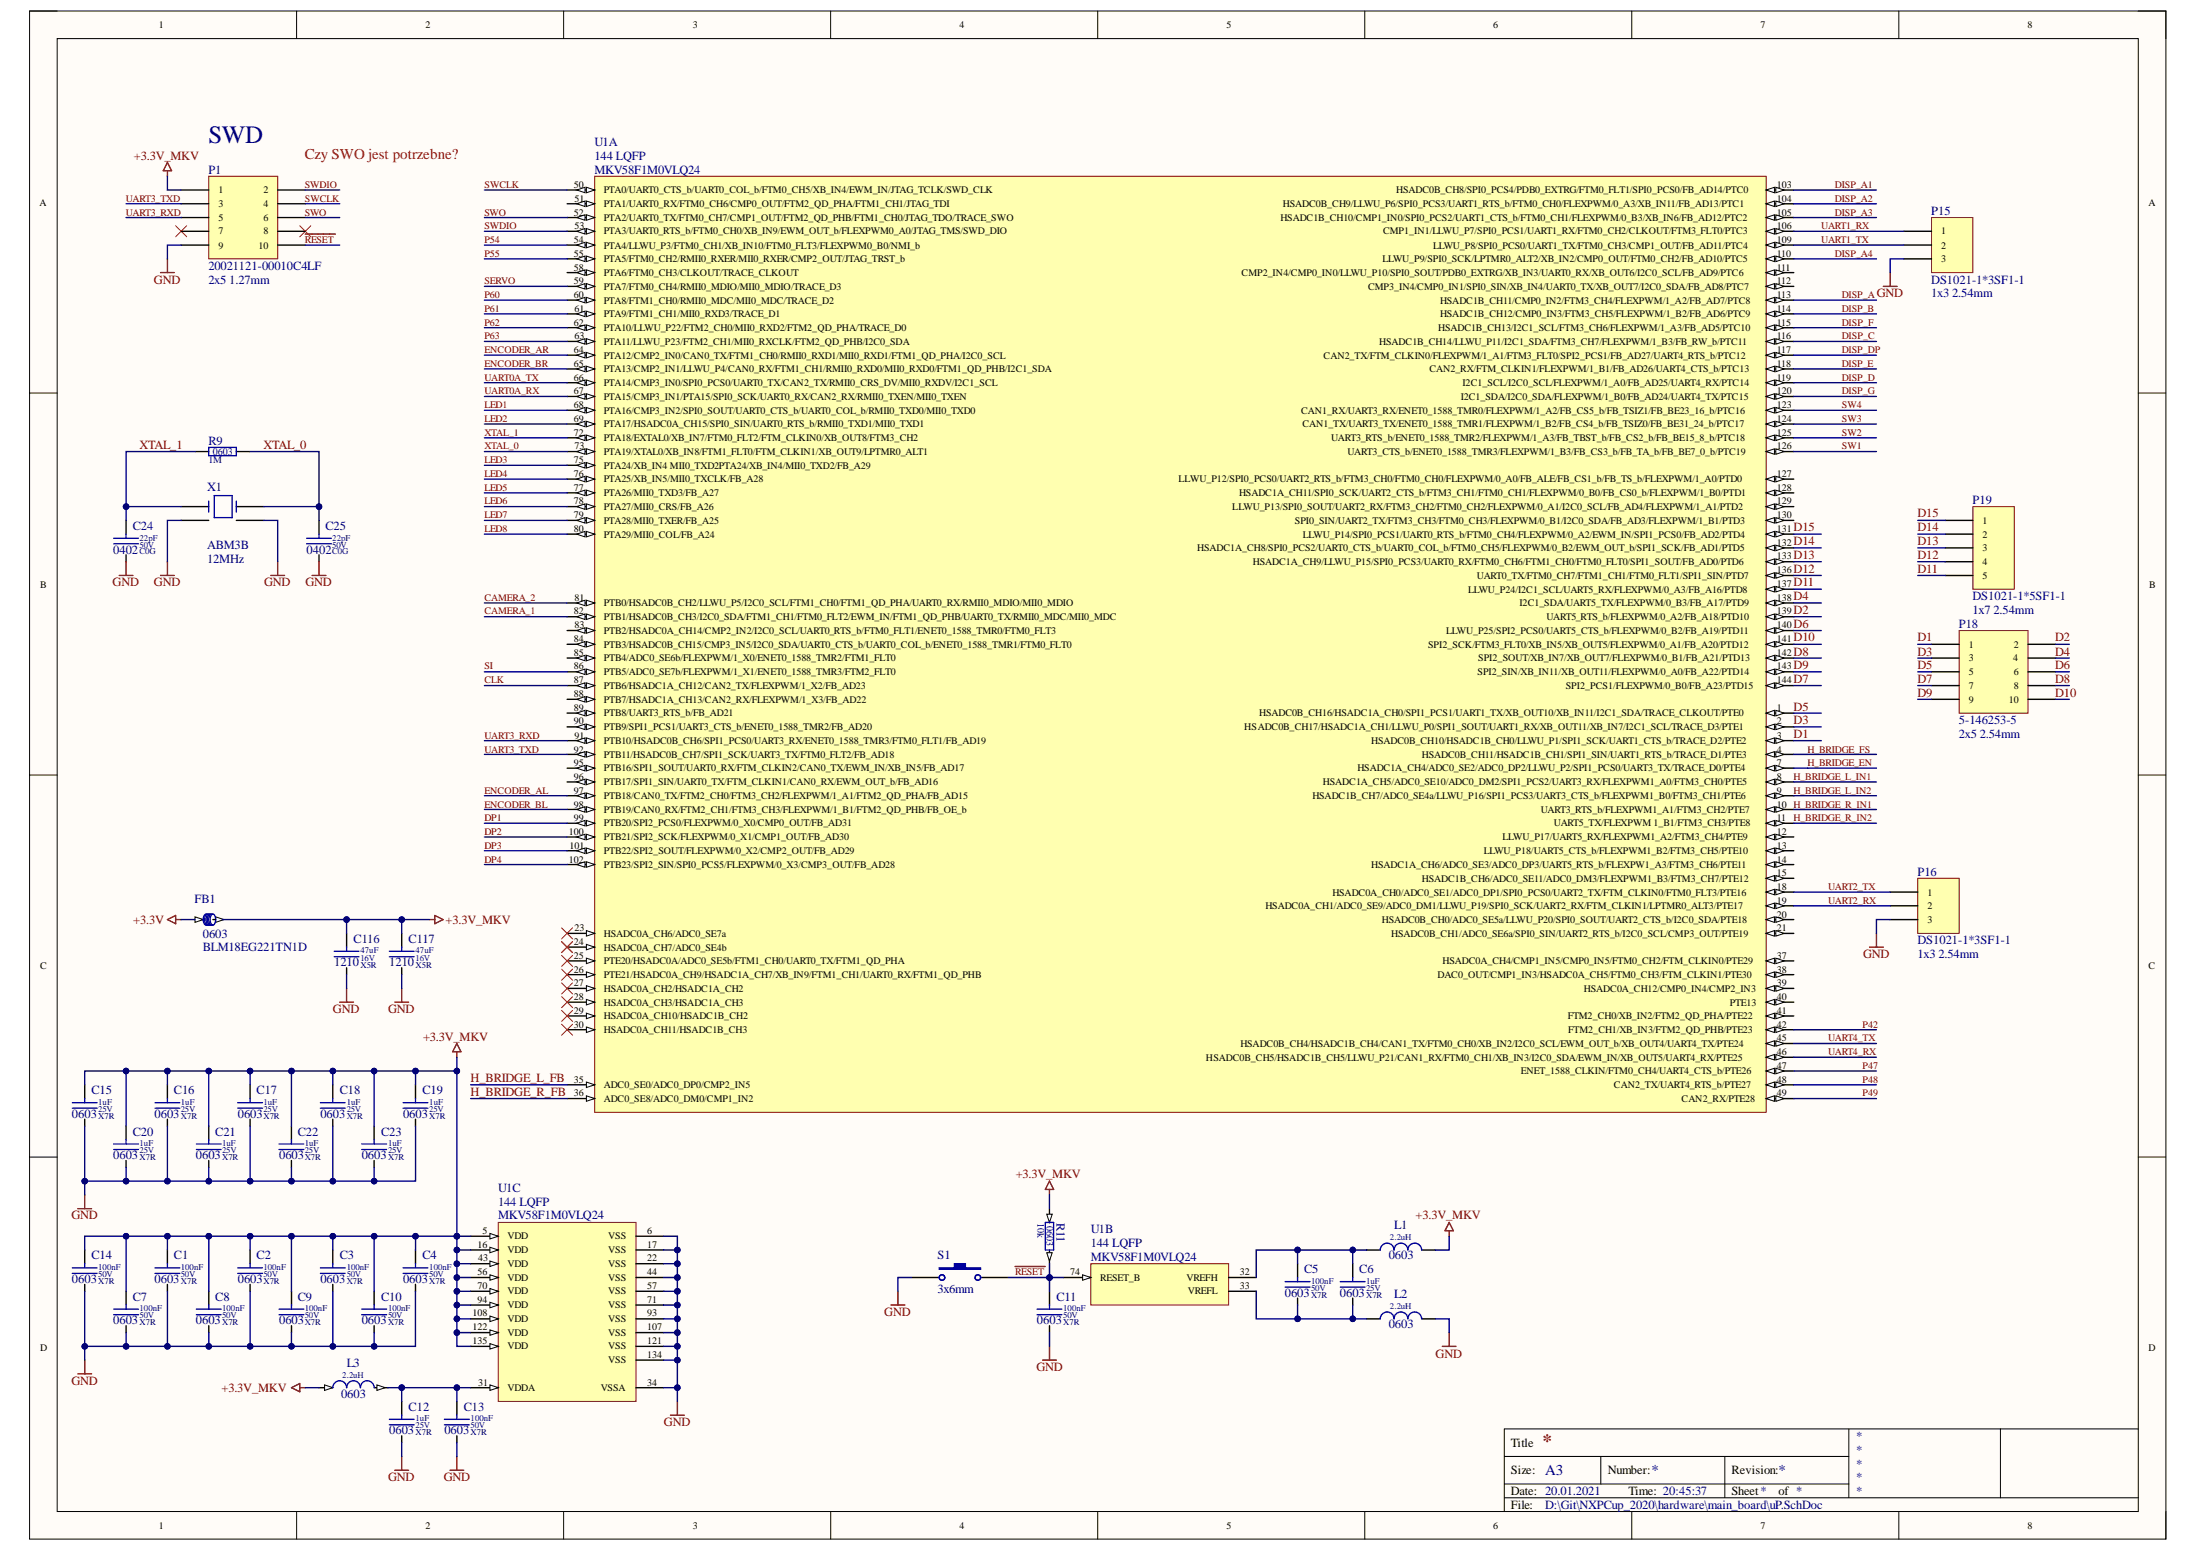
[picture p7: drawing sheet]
<svg xmlns="http://www.w3.org/2000/svg" width="297mm" height="210mm" viewBox="0 0 297 210" stroke-linecap="round" stroke-linejoin="round" font-family="sans-serif">
<defs><g id="words">
<text font-size="3.4" fill="#000080" x="28.2" y="19.3">SWD</text>
<text font-size="2.5" fill="#800000" x="208.5" y="195.6">*</text>
<text font-size="2" fill="#a61c00" x="41.2" y="21.5">Czy SWO jest potrzebne?</text>
<g font-size="2" fill="#000080">
<text x="208.8" y="199.4">A3</text>
<text x="223.2" y="199.4">*</text>
<text x="240.4" y="199.4">*</text>
</g>
<g font-size="1.7" fill="#800000">
<text x="18.1" y="21.6">+3.3V_MKV</text>
<text x="20.8" y="38.3">GND</text>
<text x="253.6" y="40.2">GND</text>
<text x="18.9" y="60.7">XTAL_1</text>
<text x="35.6" y="60.7">XTAL_0</text>
<text x="242.4" y="71.8">D15</text>
<text x="259.1" y="71.8">D14</text>
<text x="259.1" y="69.9">D15</text>
<text x="242.4" y="77.4">D12</text>
<text x="242.4" y="75.5">D13</text>
<text x="242.4" y="73.7">D14</text>
<text x="259.1" y="77.4">D11</text>
<text x="259.1" y="75.5">D12</text>
<text x="259.1" y="73.7">D13</text>
<text x="15.2" y="79.2">GND</text>
<text x="20.8" y="79.2">GND</text>
<text x="35.7" y="79.2">GND</text>
<text x="41.3" y="79.2">GND</text>
<text x="242.4" y="81.1">D4</text>
<text x="242.4" y="83">D2</text>
<text x="242.4" y="79.2">D11</text>
<text x="242.4" y="86.7">D10</text>
<text x="242.4" y="88.6">D8</text>
<text x="242.4" y="84.8">D6</text>
<text x="259.1" y="86.7">D1</text>
<text x="259.1" y="88.6">D3</text>
<text x="277.7" y="86.7">D2</text>
<text x="277.7" y="88.6">D4</text>
<text x="242.4" y="92.3">D7</text>
<text x="242.4" y="90.5">D9</text>
<text x="259.1" y="90.5">D5</text>
<text x="259.1" y="92.3">D7</text>
<text x="259.1" y="94.2">D9</text>
<text x="277.7" y="90.5">D6</text>
<text x="277.7" y="92.3">D8</text>
<text x="277.7" y="94.2">D10</text>
<text x="242.4" y="99.8">D1</text>
<text x="242.4" y="97.9">D3</text>
<text x="242.4" y="96.1">D5</text>
<text x="18" y="124.9">+3.3V</text>
<text x="60.2" y="124.9">+3.3V_MKV</text>
<text x="251.8" y="129.5">GND</text>
<text x="45" y="136.9">GND</text>
<text x="52.4" y="136.9">GND</text>
<text x="57.2" y="140.7">+3.3V_MKV</text>
<text x="63.6" y="146.2">H_BRIDGE_L_FB</text>
<text x="63.6" y="148.1">H_BRIDGE_R_FB</text>
<text x="137.3" y="159.2">+3.3V_MKV</text>
<text x="9.6" y="164.8">GND</text>
<text x="191.3" y="164.8">+3.3V_MKV</text>
<text x="119.5" y="177.9">GND</text>
<text x="140.1" y="185.4">GND</text>
<text x="194" y="183.5">GND</text>
<text x="9.6" y="187.2">GND</text>
<text x="29.9" y="188.1">+3.3V_MKV</text>
<text x="89.7" y="192.8">GND</text>
<text x="52.4" y="200.2">GND</text>
<text x="60" y="200.2">GND</text>
</g>
<g font-size="1.7" fill="#000080">
<text x="28.2" y="23.5">P1</text>
<text x="80.3" y="23.5">MKV58F1M0VLQ24</text>
<text x="80.3" y="21.6">144 LQFP</text>
<text x="80.3" y="19.8">U1A</text>
<text x="261" y="29.1">P15</text>
<text x="28.2" y="36.5">20021121-00010C4LF</text>
<text x="28.2" y="38.3">2x5 1.27mm</text>
<text x="261" y="38.3">DS1021-1*3SF1-1</text>
<text x="261" y="40.2">1x3 2.54mm</text>
<text x="28.2" y="60.1">R9</text>
<text x="17.9" y="71.6">C24</text>
<text x="28" y="66.4">X1</text>
<text x="44" y="71.6">C25</text>
<text x="266.6" y="68.1">P19</text>
<text x="15.3" y="74.8">0402</text>
<text x="28" y="74.3">ABM3B</text>
<text x="28" y="76.1">12MHz</text>
<text x="41.4" y="74.8">0402</text>
<text x="266.6" y="81.1">DS1021-1*5SF1-1</text>
<text x="266.6" y="83">1x7 2.54mm</text>
<text x="264.7" y="84.8">P18</text>
<text x="264.7" y="97.9">5-146253-5</text>
<text x="264.7" y="99.8">2x5 2.54mm</text>
<text x="259.1" y="118.4">P16</text>
<text x="26.3" y="122.1">FB1</text>
<text x="27.4" y="126.7">0603</text>
<text x="27.4" y="128.6">BLM18EG221TN1D</text>
<text x="45.2" y="130.6">1210</text>
<text x="47.8" y="127.5">C116</text>
<text x="52.6" y="130.6">1210</text>
<text x="55.2" y="127.5">C117</text>
<text x="259.1" y="127.6">DS1021-1*3SF1-1</text>
<text x="259.1" y="129.5">1x3 2.54mm</text>
<text x="12.3" y="147.9">C15</text>
<text x="23.5" y="147.9">C16</text>
<text x="34.7" y="147.9">C17</text>
<text x="45.9" y="147.9">C18</text>
<text x="57.1" y="147.9">C19</text>
<text x="9.7" y="151.1">0603</text>
<text x="17.9" y="153.5">C20</text>
<text x="20.9" y="151.1">0603</text>
<text x="29.1" y="153.5">C21</text>
<text x="32.1" y="151.1">0603</text>
<text x="40.3" y="153.5">C22</text>
<text x="43.3" y="151.1">0603</text>
<text x="51.5" y="153.5">C23</text>
<text x="54.5" y="151.1">0603</text>
<text x="15.3" y="156.7">0603</text>
<text x="26.5" y="156.7">0603</text>
<text x="37.7" y="156.7">0603</text>
<text x="48.9" y="156.7">0603</text>
<text x="67.3" y="161.1">U1C</text>
<text x="67.3" y="164.8">MKV58F1M0VLQ24</text>
<text x="67.3" y="163">144 LQFP</text>
<text x="142.8" y="165.2" transform="rotate(90 142.8 165.2)">R11</text>
<text x="147.4" y="166.7">U1B</text>
<text x="188.4" y="166.2">L1</text>
<text x="9.7" y="173.4">0603</text>
<text x="12.3" y="170.2">C14</text>
<text x="20.9" y="173.4">0603</text>
<text x="23.5" y="170.2">C1</text>
<text x="32.1" y="173.4">0603</text>
<text x="34.7" y="170.2">C2</text>
<text x="43.3" y="173.4">0603</text>
<text x="45.9" y="170.2">C3</text>
<text x="54.5" y="173.4">0603</text>
<text x="57.1" y="170.2">C4</text>
<text x="126.7" y="170.2">S1</text>
<text x="147.4" y="170.5">MKV58F1M0VLQ24</text>
<text x="147.4" y="168.5">144 LQFP</text>
<text x="176.3" y="172.1">C5</text>
<text x="183.7" y="172.1">C6</text>
<text x="187.7" y="170.2">0603</text>
<text x="15.3" y="179">0603</text>
<text x="17.9" y="175.8">C7</text>
<text x="26.5" y="179">0603</text>
<text x="29.1" y="175.8">C8</text>
<text x="37.7" y="179">0603</text>
<text x="40.3" y="175.8">C9</text>
<text x="48.9" y="179">0603</text>
<text x="51.5" y="175.8">C10</text>
<text x="126.7" y="174.7">3x6mm</text>
<text x="140.1" y="179">0603</text>
<text x="142.8" y="175.8">C11</text>
<text x="173.6" y="175.3">0603</text>
<text x="181.1" y="175.3">0603</text>
<text x="187.7" y="179.5">0603</text>
<text x="188.4" y="175.5">L2</text>
<text x="46.9" y="184.8">L3</text>
<text x="46.1" y="188.9">0603</text>
<text x="55.2" y="190.8">C12</text>
<text x="62.7" y="190.8">C13</text>
<text x="52.6" y="193.9">0603</text>
<text x="60" y="193.9">0603</text>
<text x="250.8" y="194.6">*</text>
<text x="250.8" y="196.5">*</text>
<text x="208.8" y="203.9">D:\Git\NXPCup_2020\hardware\main_board\uP.SchDoc</text>
<text x="250.8" y="198.4">*</text>
<text x="250.8" y="200.2">*</text>
<text x="250.8" y="202.1">*</text>
</g>
<g font-size="1.7">
<text x="204.2" y="195.6">Title</text>
<text x="204.2" y="199.3">Size:</text>
<text x="204.2" y="202.1">Date: 20.01.2021</text>
<text x="204.2" y="203.9">File:</text>
<text x="217.3" y="199.3">Number:</text>
<text x="220.1" y="202.1">Time: 20:45:37</text>
<text x="234" y="199.3">Revision:</text>
<text x="234" y="202.1">Sheet*</text>
<text x="240.4" y="202.1">of *</text>
</g>
<g font-size="1.4">
<text x="21.5" y="3.8">1</text>
<text x="57.5" y="3.8">2</text>
<text x="93.6" y="3.8">3</text>
<text x="129.7" y="3.8">4</text>
<text x="165.8" y="3.8">5</text>
<text x="201.8" y="3.8">6</text>
<text x="237.9" y="3.8">7</text>
<text x="274" y="3.8">8</text>
<text x="5.3" y="27.8">A</text>
<text x="29.5" y="26.1">1</text>
<text x="29.5" y="28">3</text>
<text x="29.5" y="29.8">5</text>
<text x="35.6" y="26.1">2</text>
<text x="35.6" y="28">4</text>
<text x="35.6" y="29.8">6</text>
<text x="77.6" y="25.4">50</text>
<text x="77.6" y="29.1">52</text>
<text x="77.6" y="27.3">51</text>
<text x="81.6" y="26.1">PTA0/UART0_CTS_b/UART0_COL_b/FTM0_CH5/XB_IN4/EWM_IN/JTAG_TCLK/SWD_CLK</text>
<text x="81.6" y="28">PTA1/UART0_RX/FTM0_CH6/CMP0_OUT/FTM2_QD_PHA/FTM1_CH1/JTAG_TDI</text>
<text x="81.6" y="29.8">PTA2/UART0_TX/FTM0_CH7/CMP1_OUT/FTM2_QD_PHB/FTM1_CH0/JTAG_TDO/TRACE_SWO</text>
<text x="173" y="29.8">HSADC1B_CH10/CMP1_IN0/SPI0_PCS2/UART1_CTS_b/FTM0_CH1/FLEXPWM/0_B3/XB_IN6/FB_AD12/PTC2</text>
<text x="173.4" y="28">HSADC0B_CH9/LLWU_P6/SPI0_PCS3/UART1_RTS_b/FTM0_CH0/FLEXPWM/0_A3/XB_IN11/FB_AD13/PTC1</text>
<text x="188.7" y="26.1">HSADC0B_CH8/SPI0_PCS4/PDB0_EXTRG/FTM0_FLT1/SPI0_PCS0/FB_AD14/PTC0</text>
<text x="240.1" y="25.4">103</text>
<text x="240.1" y="27.3">104</text>
<text x="240.1" y="29.1">105</text>
<text x="290.3" y="27.8">A</text>
<text x="29.5" y="31.7">7</text>
<text x="29.5" y="33.6">9</text>
<text x="34.9" y="33.6">10</text>
<text x="35.6" y="31.7">8</text>
<text x="77.6" y="32.9">54</text>
<text x="77.6" y="34.7">55</text>
<text x="77.6" y="31">53</text>
<text x="81.6" y="31.7">PTA3/UART0_RTS_b/FTM0_CH0/XB_IN9/EWM_OUT_b/FLEXPWM0_A0/JTAG_TMS/SWD_DIO</text>
<text x="81.6" y="33.6">PTA4/LLWU_P3/FTM0_CH1/XB_IN10/FTM0_FLT3/FLEXPWM0_B0/NMI_b</text>
<text x="81.6" y="35.5">PTA5/FTM0_CH2/RMII0_RXER/MII0_RXER/CMP2_OUT/JTAG_TRST_b</text>
<text x="186.8" y="35.5">LLWU_P9/SPI0_SCK/LPTMR0_ALT2/XB_IN2/CMP0_OUT/FTM0_CH2/FB_AD10/PTC5</text>
<text x="186.9" y="31.7">CMP1_IN1/LLWU_P7/SPI0_PCS1/UART1_RX/FTM0_CH2/CLKOUT/FTM3_FLT0/PTC3</text>
<text x="193.7" y="33.6">LLWU_P8/SPI0_PCS0/UART1_TX/FTM0_CH3/CMP1_OUT/FB_AD11/PTC4</text>
<text x="240.1" y="31">106</text>
<text x="240.1" y="32.9">109</text>
<text x="240.1" y="34.7">110</text>
<text x="262.3" y="31.7">1</text>
<text x="262.3" y="33.6">2</text>
<text x="262.3" y="35.5">3</text>
<text x="77.6" y="36.6">58</text>
<text x="77.6" y="38.4">59</text>
<text x="77.6" y="40.3">60</text>
<text x="81.6" y="37.3">PTA6/FTM0_CH3/CLKOUT/TRACE_CLKOUT</text>
<text x="81.6" y="39.2">PTA7/FTM0_CH4/RMII0_MDIO/MII0_MDIO/TRACE_D3</text>
<text x="81.6" y="41.1">PTA8/FTM1_CH0/RMII0_MDC/MII0_MDC/TRACE_D2</text>
<text x="167.8" y="37.3">CMP2_IN4/CMP0_IN0/LLWU_P10/SPI0_SOUT/PDB0_EXTRG/XB_IN3/UART0_RX/XB_OUT6/I2C0_SCL/FB_AD9/PTC6</text>
<text x="184.9" y="39.2">CMP3_IN4/CMP0_IN1/SPI0_SIN/XB_IN4/UART0_TX/XB_OUT7/I2C0_SDA/FB_AD8/PTC7</text>
<text x="194.6" y="41.1">HSADC1B_CH11/CMP0_IN2/FTM3_CH4/FLEXPWM/1_A2/FB_AD7/PTC8</text>
<text x="240.1" y="36.6">111</text>
<text x="240.1" y="38.4">112</text>
<text x="240.1" y="40.3">113</text>
<text x="77.6" y="44">62</text>
<text x="77.6" y="47.7">64</text>
<text x="77.6" y="42.1">61</text>
<text x="77.6" y="45.9">63</text>
<text x="81.6" y="42.9">PTA9/FTM1_CH1/MII0_RXD3/TRACE_D1</text>
<text x="81.6" y="44.8">PTA10/LLWU_P22/FTM2_CH0/MII0_RXD2/FTM2_QD_PHA/TRACE_D0</text>
<text x="81.6" y="46.6">PTA11/LLWU_P23/FTM2_CH1/MII0_RXCLK/FTM2_QD_PHB/I2C0_SDA</text>
<text x="186.4" y="46.6">HSADC1B_CH14/LLWU_P11/I2C1_SDA/FTM3_CH7/FLEXPWM/1_B3/FB_RW_b/PTC11</text>
<text x="194.4" y="44.8">HSADC1B_CH13/I2C1_SCL/FTM3_CH6/FLEXPWM/1_A3/FB_AD5/PTC10</text>
<text x="194.6" y="42.9">HSADC1B_CH12/CMP0_IN3/FTM3_CH5/FLEXPWM/1_B2/FB_AD6/PTC9</text>
<text x="240.1" y="42.1">114</text>
<text x="240.1" y="44">115</text>
<text x="240.1" y="45.9">116</text>
<text x="240.1" y="47.7">117</text>
<text x="77.6" y="49.6">65</text>
<text x="77.6" y="51.4">66</text>
<text x="77.6" y="53.3">67</text>
<text x="81.6" y="48.5">PTA12/CMP2_IN0/CAN0_TX/FTM1_CH0/RMII0_RXD1/MII0_RXD1/FTM1_QD_PHA/I2C0_SCL</text>
<text x="81.6" y="50.3">PTA13/CMP2_IN1/LLWU_P4/CAN0_RX/FTM1_CH1/RMII0_RXD0/MII0_RXD0/FTM1_QD_PHB/I2C1_SDA</text>
<text x="81.6" y="52.2">PTA14/CMP3_IN0/SPI0_PCS0/UART0_TX/CAN2_TX/RMII0_CRS_DV/MII0_RXDV/I2C1_SCL</text>
<text x="178.9" y="48.5">CAN2_TX/FTM_CLKIN0/FLEXPWM/1_A1/FTM3_FLT0/SPI2_PCS1/FB_AD27/UART4_RTS_b/PTC12</text>
<text x="193.2" y="50.3">CAN2_RX/FTM_CLKIN1/FLEXPWM/1_B1/FB_AD26/UART4_CTS_b/PTC13</text>
<text x="197.6" y="52.2">I2C1_SCL/I2C0_SCL/FLEXPWM/1_A0/FB_AD25/UART4_RX/PTC14</text>
<text x="240.1" y="49.6">118</text>
<text x="240.1" y="51.4">119</text>
<text x="240.1" y="53.3">120</text>
<text x="77.6" y="55.2">68</text>
<text x="77.6" y="57">69</text>
<text x="77.6" y="58.9">72</text>
<text x="81.6" y="54.1">PTA15/CMP3_IN1/PTA15/SPI0_SCK/UART0_RX/CAN2_RX/RMII0_TXEN/MII0_TXEN</text>
<text x="81.6" y="55.9">PTA16/CMP3_IN2/SPI0_SOUT/UART0_CTS_b/UART0_COL_b/RMII0_TXD0/MII0_TXD0</text>
<text x="81.6" y="57.8">PTA17/HSADC0A_CH15/SPI0_SIN/UART0_RTS_b/RMII0_TXD1/MII0_TXD1</text>
<text x="81.6" y="59.6">PTA18/EXTAL0/XB_IN7/FTM0_FLT2/FTM_CLKIN0/XB_OUT8/FTM3_CH2</text>
<text x="175.8" y="55.9">CAN1_RX/UART3_RX/ENET0_1588_TMR0/FLEXPWM/1_A2/FB_CS5_b/FB_TSIZ1/FB_BE23_16_b/PTC16</text>
<text x="176" y="57.8">CAN1_TX/UART3_TX/ENET0_1588_TMR1/FLEXPWM/1_B2/FB_CS4_b/FB_TSIZ0/FB_BE31_24_b/PTC17</text>
<text x="179.9" y="59.6">UART3_RTS_b/ENET0_1588_TMR2/FLEXPWM/1_A3/FB_TBST_b/FB_CS2_b/FB_BE15_8_b/PTC18</text>
<text x="197.4" y="54.1">I2C1_SDA/I2C0_SDA/FLEXPWM/1_B0/FB_AD24/UART4_TX/PTC15</text>
<text x="240.1" y="55.2">123</text>
<text x="240.1" y="57">124</text>
<text x="240.1" y="58.9">125</text>
<text x="77.6" y="62.6">75</text>
<text x="77.6" y="64.5">76</text>
<text x="77.6" y="60.7">73</text>
<text x="81.6" y="61.5">PTA19/XTAL0/XB_IN8/FTM1_FLT0/FTM_CLKIN1/XB_OUT9/LPTMR0_ALT1</text>
<text x="81.6" y="63.4">PTA24/XB_IN4 MII0_TXD2PTA24/XB_IN4/MII0_TXD2/FB_A29</text>
<text x="81.6" y="65.2">PTA25/XB_IN5/MII0_TXCLK/FB_A28</text>
<text x="159.3" y="65.2">LLWU_P12/SPI0_PCS0/UART2_RTS_b/FTM3_CH0/FTM0_CH0/FLEXPWM/0_A0/FB_ALE/FB_CS1_b/FB_TS_b/FLEXPWM/1_A0/PTD0</text>
<text x="182.1" y="61.5">UART3_CTS_b/ENET0_1588_TMR3/FLEXPWM/1_B3/FB_CS3_b/FB_TA_b/FB_BE7_0_b/PTC19</text>
<text x="240.1" y="60.7">126</text>
<text x="240.1" y="64.5">127</text>
<text x="77.6" y="66.3">77</text>
<text x="77.6" y="68.2">78</text>
<text x="77.6" y="70">79</text>
<text x="77.6" y="71.9">80</text>
<text x="81.6" y="67.1">PTA26/MII0_TXD3/FB_A27</text>
<text x="81.6" y="68.9">PTA27/MII0_CRS/FB_A26</text>
<text x="81.6" y="70.8">PTA28/MII0_TXER/FB_A25</text>
<text x="166.5" y="68.9">LLWU_P13/SPI0_SOUT/UART2_RX/FTM3_CH2/FTM0_CH2/FLEXPWM/0_A1/I2C0_SCL/FB_AD4/FLEXPWM/1_A1/PTD2</text>
<text x="167.5" y="67.1">HSADC1A_CH11/SPI0_SCK/UART2_CTS_b/FTM3_CH1/FTM0_CH1/FLEXPWM/0_B0/FB_CS0_b/FLEXPWM/1_B0/PTD1</text>
<text x="175" y="70.8">SPI0_SIN/UART2_TX/FTM3_CH3/FTM0_CH3/FLEXPWM/0_B1/I2C0_SDA/FB_AD3/FLEXPWM/1_B1/PTD3</text>
<text x="240.1" y="66.3">128</text>
<text x="240.1" y="68.2">129</text>
<text x="240.1" y="70">130</text>
<text x="240.1" y="71.9">131</text>
<text x="267.9" y="70.8">1</text>
<text x="81.6" y="72.6">PTA29/MII0_COL/FB_A24</text>
<text x="161.8" y="74.5">HSADC1A_CH8/SPI0_PCS2/UART0_CTS_b/UART0_COL_b/FTM0_CH5/FLEXPWM/0_B2/EWM_OUT_b/SPI1_SCK/FB_AD1/PTD5</text>
<text x="169.3" y="76.4">HSADC1A_CH9/LLWU_P15/SPI0_PCS3/UART0_RX/FTM0_CH6/FTM1_CH0/FTM0_FLT0/SPI1_SOUT/FB_AD0/PTD6</text>
<text x="176.1" y="72.6">LLWU_P14/SPI0_PCS1/UART0_RTS_b/FTM0_CH4/FLEXPWM/0_A2/EWM_IN/SPI1_PCS0/FB_AD2/PTD4</text>
<text x="240.1" y="73.7">132</text>
<text x="240.1" y="75.6">133</text>
<text x="240.1" y="77.5">136</text>
<text x="267.9" y="72.6">2</text>
<text x="267.9" y="74.5">3</text>
<text x="267.9" y="76.4">4</text>
<text x="5.4" y="79.4">B</text>
<text x="77.6" y="83">82</text>
<text x="77.6" y="81.2">81</text>
<text x="81.6" y="81.9">PTB0/HSADC0B_CH2/LLWU_P5/I2C0_SCL/FTM1_CH0/FTM1_QD_PHA/UART0_RX/RMII0_MDIO/MII0_MDIO</text>
<text x="81.6" y="83.8">PTB1/HSADC0B_CH3/I2C0_SDA/FTM1_CH1/FTM0_FLT2/EWM_IN/FTM1_QD_PHB/UART0_TX/RMII0_MDC/MII0_MDC</text>
<text x="198.4" y="80.1">LLWU_P24/I2C1_SCL/UART5_RX/FLEXPWM/0_A3/FB_A16/PTD8</text>
<text x="199.6" y="78.2">UART0_TX/FTM0_CH7/FTM1_CH1/FTM0_FLT1/SPI1_SIN/PTD7</text>
<text x="205.3" y="81.9">I2C1_SDA/UART5_TX/FLEXPWM/0_B3/FB_A17/PTD9</text>
<text x="209" y="83.8">UART5_RTS_b/FLEXPWM/0_A2/FB_A18/PTD10</text>
<text x="240.1" y="79.3">137</text>
<text x="240.1" y="81.2">138</text>
<text x="240.1" y="83">139</text>
<text x="267.9" y="78.2">5</text>
<text x="290.4" y="79.4">B</text>
<text x="77.6" y="86.8">84</text>
<text x="77.6" y="88.6">85</text>
<text x="77.6" y="84.9">83</text>
<text x="81.6" y="85.7">PTB2/HSADC0A_CH14/CMP2_IN2/I2C0_SCL/UART0_RTS_b/FTM0_FLT1/ENET0_1588_TMR0/FTM0_FLT3</text>
<text x="81.6" y="87.5">PTB3/HSADC0B_CH15/CMP3_IN5/I2C0_SDA/UART0_CTS_b/UART0_COL_b/ENET0_1588_TMR1/FTM0_FLT0</text>
<text x="81.6" y="89.4">PTB4/ADC0_SE6b/FLEXPWM/1_X0/ENET0_1588_TMR2/FTM1_FLT0</text>
<text x="193" y="87.5">SPI2_SCK/FTM3_FLT0/XB_IN5/XB_OUT5/FLEXPWM/0_A1/FB_A20/PTD12</text>
<text x="195.5" y="85.7">LLWU_P25/SPI2_PCS0/UART5_CTS_b/FLEXPWM/0_B2/FB_A19/PTD11</text>
<text x="199.8" y="89.4">SPI2_SOUT/XB_IN7/XB_OUT7/FLEXPWM/0_B1/FB_A21/PTD13</text>
<text x="240.1" y="84.9">140</text>
<text x="240.1" y="86.8">141</text>
<text x="240.1" y="88.6">142</text>
<text x="266.1" y="87.5">1</text>
<text x="266.1" y="89.4">3</text>
<text x="272.1" y="89.4">4</text>
<text x="272.2" y="87.5">2</text>
<text x="77.6" y="90.5">86</text>
<text x="77.6" y="92.3">87</text>
<text x="77.6" y="94.2">88</text>
<text x="81.6" y="91.2">PTB5/ADC0_SE7b/FLEXPWM/1_X1/ENET0_1588_TMR3/FTM2_FLT0</text>
<text x="81.6" y="93.1">PTB6/HSADC1A_CH12/CAN2_TX/FLEXPWM/1_X2/FB_AD23</text>
<text x="81.6" y="95">PTB7/HSADC1A_CH13/CAN2_RX/FLEXPWM/1_X3/FB_AD22</text>
<text x="199.7" y="91.2">SPI2_SIN/XB_IN11/XB_OUT11/FLEXPWM/0_A0/FB_A22/PTD14</text>
<text x="211.6" y="93.1">SPI2_PCS1/FLEXPWM/0_B0/FB_A23/PTD15</text>
<text x="240.1" y="90.5">143</text>
<text x="240.1" y="92.3">144</text>
<text x="266.1" y="91.2">5</text>
<text x="266.1" y="93.1">7</text>
<text x="266.1" y="95">9</text>
<text x="271.5" y="95">10</text>
<text x="272.2" y="91.2">6</text>
<text x="272.2" y="93.1">8</text>
<text x="77.6" y="96.1">89</text>
<text x="77.6" y="97.9">90</text>
<text x="77.6" y="101.7">92</text>
<text x="77.6" y="99.9">91</text>
<text x="81.6" y="96.8">PTB8/UART3_RTS_b/FB_AD21</text>
<text x="81.6" y="98.7">PTB9/SPI1_PCS1/UART3_CTS_b/ENET0_1588_TMR2/FB_AD20</text>
<text x="81.6" y="100.5">PTB10/HSADC0B_CH6/SPI1_PCS0/UART3_RX/ENET0_1588_TMR3/FTM0_FLT1/FB_AD19</text>
<text x="168.1" y="98.7">HSADC0B_CH17/HSADC1A_CH1/LLWU_P0/SPI1_SOUT/UART1_RX/XB_OUT11/XB_IN7/I2C1_SCL/TRACE_D3/PTE1</text>
<text x="170.2" y="96.8">HSADC0B_CH16/HSADC1A_CH0/SPI1_PCS1/UART1_TX/XB_OUT10/XB_IN11/I2C1_SDA/TRACE_CLKOUT/PTE0</text>
<text x="185.3" y="100.5">HSADC0B_CH10/HSADC1B_CH0/LLWU_P1/SPI1_SCK/UART1_CTS_b/TRACE_D2/PTE2</text>
<text x="240.1" y="96.1">1</text>
<text x="240.1" y="97.9">2</text>
<text x="240.1" y="99.9">3</text>
<text x="240.1" y="101.7">4</text>
<text x="77.6" y="103.6">95</text>
<text x="77.6" y="105.4">96</text>
<text x="77.6" y="107.3">97</text>
<text x="81.6" y="102.4">PTB11/HSADC0B_CH7/SPI1_SCK/UART3_TX/FTM0_FLT2/FB_AD18</text>
<text x="81.6" y="104.2">PTB16/SPI1_SOUT/UART0_RX/FTM_CLKIN2/CAN0_TX/EWM_IN/XB_IN5/FB_AD17</text>
<text x="81.6" y="106.1">PTB17/SPI1_SIN/UART0_TX/FTM_CLKIN1/CAN0_RX/EWM_OUT_b/FB_AD16</text>
<text x="81.6" y="108">PTB18/CAN0_TX/FTM2_CH0/FTM3_CH2/FLEXPWM/1_A1/FTM2_QD_PHA/FB_AD15</text>
<text x="177.4" y="108">HSADC1B_CH7/ADC0_SE4a/LLWU_P16/SPI1_PCS3/UART3_CTS_b/FLEXPWM1_B0/FTM3_CH1/PTE6</text>
<text x="178.8" y="106.1">HSADC1A_CH5/ADC0_SE10/ADC0_DM2/SPI1_PCS2/UART3_RX/FLEXPWM1_A0/FTM3_CH0/PTE5</text>
<text x="183.4" y="104.2">HSADC1A_CH4/ADC0_SE2/ADC0_DP2/LLWU_P2/SPI1_PCS0/UART3_TX/TRACE_D0/PTE4</text>
<text x="192.2" y="102.4">HSADC0B_CH11/HSADC1B_CH1/SPI1_SIN/UART1_RTS_b/TRACE_D1/PTE3</text>
<text x="240.1" y="103.6">7</text>
<text x="240.1" y="105.4">8</text>
<text x="240.1" y="107.3">9</text>
<text x="76.9" y="112.9">100</text>
<text x="77.6" y="109.1">98</text>
<text x="77.6" y="111">99</text>
<text x="81.6" y="109.8">PTB19/CAN0_RX/FTM2_CH1/FTM3_CH3/FLEXPWM/1_B1/FTM2_QD_PHB/FB_OE_b</text>
<text x="81.6" y="111.7">PTB20/SPI2_PCS0/FLEXPWM/0_X0/CMP0_OUT/FB_AD31</text>
<text x="81.6" y="113.5">PTB21/SPI2_SCK/FLEXPWM/0_X1/CMP1_OUT/FB_AD30</text>
<text x="203.1" y="113.5">LLWU_P17/UART5_RX/FLEXPWM1_A2/FTM3_CH4/PTE9</text>
<text x="208.2" y="109.8">UART3_RTS_b/FLEXPWM1_A1/FTM3_CH2/PTE7</text>
<text x="210" y="111.7">UART5_TX/FLEXPWM 1_B1/FTM3_CH3/PTE8</text>
<text x="240.1" y="109.1">10 H_BRIDGE_R_IN1</text>
<text x="240.1" y="111">11</text>
<text x="240.1" y="112.9">12</text>
<text x="76.9" y="116.6">102</text>
<text x="77" y="114.7">101</text>
<text x="81.6" y="115.5">PTB22/SPI2_SOUT/FLEXPWM/0_X2/CMP2_OUT/FB_AD29</text>
<text x="81.6" y="117.3">PTB23/SPI2_SIN/SPI0_PCS5/FLEXPWM/0_X3/CMP3_OUT/FB_AD28</text>
<text x="185.3" y="117.3">HSADC1A_CH6/ADC0_SE3/ADC0_DP3/UART5_RTS_b/FLEXPW1_A3/FTM3_CH6/PTE11</text>
<text x="192.2" y="119.2">HSADC1B_CH6/ADC0_SE11/ADC0_DM3/FLEXPWM1_B3/FTM3_CH7/PTE12</text>
<text x="200.5" y="115.5">LLWU_P18/UART5_CTS_b/FLEXPWM1_B2/FTM3_CH5/PTE10</text>
<text x="240.1" y="114.7">13</text>
<text x="240.1" y="116.6">14</text>
<text x="240.1" y="118.4">15</text>
<text x="77.6" y="125.9">23</text>
<text x="171" y="122.9">HSADC0A_CH1/ADC0_SE9/ADC0_DM1/LLWU_P19/SPI0_SCK/UART2_RX/FTM_CLKIN1/LPTMR0_ALT3/PTE17</text>
<text x="180.1" y="121.1">HSADC0A_CH0/ADC0_SE1/ADC0_DP1/SPI0_PCS0/UART2_TX/FTM_CLKIN0/FTM0_FLT3/PTE16</text>
<text x="186.7" y="124.8">HSADC0B_CH0/ADC0_SE5a/LLWU_P20/SPI0_SOUT/UART2_CTS_b/I2C0_SDA/PTE18</text>
<text x="240.1" y="124">20</text>
<text x="240.1" y="120.3">18</text>
<text x="240.1" y="122.2">19</text>
<text x="240.1" y="125.9">21</text>
<text x="260.5" y="121.1">1</text>
<text x="260.5" y="122.9">2</text>
<text x="260.5" y="124.8">3</text>
<text x="5.4" y="131">C</text>
<text x="77.6" y="127.7">24</text>
<text x="77.6" y="129.6">25</text>
<text x="77.6" y="131.5">26</text>
<text x="81.6" y="126.6">HSADC0A_CH6/ADC0_SE7a</text>
<text x="81.6" y="128.5">HSADC0A_CH7/ADC0_SE4b</text>
<text x="81.6" y="130.4">PTE20/HSADC0A/ADC0_SE5b/FTM1_CH0/UART0_TX/FTM1_QD_PHA</text>
<text x="188" y="126.6">HSADC0B_CH1/ADC0_SE6a/SPI0_SIN/UART2_RTS_b/I2C0_SCL/CMP3_OUT/PTE19</text>
<text x="194.9" y="130.4">HSADC0A_CH4/CMP1_IN5/CMP0_IN5/FTM0_CH2/FTM_CLKIN0/PTE29</text>
<text x="240.1" y="129.6">37</text>
<text x="240.1" y="131.5">38</text>
<text x="290.3" y="131">C</text>
<text x="77.6" y="133.3">27</text>
<text x="77.6" y="135.2">28</text>
<text x="77.6" y="137">29</text>
<text x="81.6" y="132.2">PTE21/HSADC0A_CH9/HSADC1A_CH7/XB_IN9/FTM1_CH1/UART0_RX/FTM1_QD_PHB</text>
<text x="81.6" y="134.1">HSADC0A_CH2/HSADC1A_CH2</text>
<text x="81.6" y="135.9">HSADC0A_CH3/HSADC1A_CH3</text>
<text x="81.6" y="137.8">HSADC0A_CH10/HSADC1B_CH2</text>
<text x="194.3" y="132.2">DAC0_OUT/CMP1_IN3/HSADC0A_CH5/FTM0_CH3/FTM_CLKIN1/PTE30</text>
<text x="211.9" y="137.8">FTM2_CH0/XB_IN2/FTM2_QD_PHA/PTE22</text>
<text x="214.1" y="134.1">HSADC0A_CH12/CMP0_IN4/CMP2_IN3</text>
<text x="233.8" y="135.9">PTE13</text>
<text x="240.1" y="133.3">39</text>
<text x="240.1" y="135.2">40</text>
<text x="240.1" y="137">41</text>
<text x="77.6" y="138.9">30</text>
<text x="81.6" y="139.6">HSADC0A_CH11/HSADC1B_CH3</text>
<text x="163" y="143.4">HSADC0B_CH5/HSADC1B_CH5/LLWU_P21/CAN1_RX/FTM0_CH1/XB_IN3/I2C0_SDA/EWM_IN/XB_OUT5/UART4_RX/PTE25</text>
<text x="167.6" y="141.5">HSADC0B_CH4/HSADC1B_CH4/CAN1_TX/FTM0_CH0/XB_IN2/I2C0_SCL/EWM_OUT_b/XB_OUT4/UART4_TX/PTE24</text>
<text x="211.9" y="139.6">FTM2_CH1/XB_IN3/FTM2_QD_PHB/PTE23</text>
<text x="240.1" y="140.7">45</text>
<text x="240.1" y="142.6">46</text>
<text x="240.1" y="138.9">42</text>
<text x="77.6" y="146.3">35</text>
<text x="77.6" y="148.2">36</text>
<text x="81.6" y="147.1">ADC0_SE0/ADC0_DP0/CMP2_IN5</text>
<text x="81.6" y="148.9">ADC0_SE8/ADC0_DM0/CMP1_IN2</text>
<text x="205.5" y="145.2">ENET_1588_CLKIN/FTM0_CH4/UART4_CTS_b/PTE26</text>
<text x="218.1" y="147.1">CAN2_TX/UART4_RTS_b/PTE27</text>
<text x="227.3" y="148.9">CAN2_RX/PTE28</text>
<text x="240.1" y="144.5">47</text>
<text x="240.1" y="146.3">48</text>
<text x="240.1" y="148.2">49</text>
<text x="65.2" y="166.8">5</text>
<text x="68.6" y="167.5">VDD</text>
<text x="82.2" y="167.5">VSS</text>
<text x="87.4" y="166.8">6</text>
<text x="64.5" y="168.6">16</text>
<text x="64.5" y="172.3">56</text>
<text x="64.6" y="170.5">43</text>
<text x="68.6" y="169.4">VDD</text>
<text x="68.6" y="171.2">VDD</text>
<text x="68.6" y="173.1">VDD</text>
<text x="82.2" y="169.4">VSS</text>
<text x="82.2" y="171.2">VSS</text>
<text x="82.2" y="173.1">VSS</text>
<text x="87.4" y="168.6">17</text>
<text x="87.4" y="170.5">22</text>
<text x="87.4" y="172.3">44</text>
<text x="144.6" y="172.3">74</text>
<text x="148.7" y="173.1">RESET_B</text>
<text x="160.4" y="173.1">VREFH</text>
<text x="167.5" y="172.3">32</text>
<text x="63.9" y="177.9">108</text>
<text x="63.9" y="179.8">122</text>
<text x="64.5" y="174.2">70</text>
<text x="64.5" y="176.1">94</text>
<text x="68.6" y="175">VDD</text>
<text x="68.6" y="176.8">VDD</text>
<text x="68.6" y="178.7">VDD</text>
<text x="82.2" y="175">VSS</text>
<text x="82.2" y="176.8">VSS</text>
<text x="82.2" y="178.7">VSS</text>
<text x="87.4" y="174.2">57</text>
<text x="87.4" y="176.1">71</text>
<text x="87.4" y="177.9">93</text>
<text x="87.4" y="179.8">107</text>
<text x="160.5" y="175">VREFL</text>
<text x="167.5" y="174.2">33</text>
<text x="5.4" y="182.6">D</text>
<text x="63.9" y="181.7">135</text>
<text x="68.6" y="180.5">VDD</text>
<text x="68.6" y="182.4">VDD</text>
<text x="82.2" y="180.5">VSS</text>
<text x="82.2" y="182.4">VSS</text>
<text x="82.2" y="184.3">VSS</text>
<text x="87.4" y="181.7">121</text>
<text x="87.4" y="183.6">134</text>
<text x="290.3" y="182.6">D</text>
<text x="64.6" y="187.3">31</text>
<text x="68.6" y="188">VDDA</text>
<text x="81.2" y="188">VSSA</text>
<text x="87.4" y="187.3">34</text>
<text x="21.5" y="206.6">1</text>
<text x="57.5" y="206.6">2</text>
<text x="93.6" y="206.6">3</text>
<text x="129.7" y="206.6">4</text>
<text x="165.8" y="206.6">5</text>
<text x="201.8" y="206.6">6</text>
<text x="237.9" y="206.6">7</text>
<text x="274" y="206.6">8</text>
</g>
<g font-size="1.4" fill="#800000">
<text x="17" y="27.3">UART3_TXD</text>
<text x="17" y="29.1">UART3_RXD</text>
<text x="41.2" y="27.3">SWCLK</text>
<text x="41.2" y="25.4">SWDIO</text>
<text x="41.2" y="29.1">SWO</text>
<text x="65.5" y="25.4">SWCLK</text>
<text x="65.5" y="29.1">SWO</text>
<text x="248" y="27.3">DISP_A2</text>
<text x="248" y="25.4">DISP_A1</text>
<text x="248" y="29.1">DISP_A3</text>
<text x="41.2" y="32.9">RESET</text>
<text x="65.5" y="31">SWDIO</text>
<text x="65.5" y="32.9">P54</text>
<text x="65.5" y="34.7">P55</text>
<text x="246.1" y="31">UART1_RX</text>
<text x="246.1" y="32.9">UART1_TX</text>
<text x="248" y="34.7">DISP_A4</text>
<text x="65.5" y="38.4">SERVO</text>
<text x="65.5" y="40.3">P60</text>
<text x="248.9" y="40.3">DISP_A</text>
<text x="65.5" y="47.7">ENCODER_AR</text>
<text x="65.5" y="42.1">P61</text>
<text x="65.5" y="44">P62</text>
<text x="65.5" y="45.9">P63</text>
<text x="248.9" y="44">DISP_F</text>
<text x="248.9" y="47.7">DISP_DP</text>
<text x="248.9" y="45.9">DISP_C</text>
<text x="248.9" y="42.1">DISP_B</text>
<text x="65.5" y="53.3">UART0A_RX</text>
<text x="65.5" y="51.4">UART0A_TX</text>
<text x="65.5" y="49.6">ENCODER_BR</text>
<text x="248.9" y="51.4">DISP_D</text>
<text x="248.9" y="53.3">DISP_G</text>
<text x="248.9" y="49.6">DISP_E</text>
<text x="65.5" y="58.9">XTAL_1</text>
<text x="65.5" y="55.2">LED1</text>
<text x="65.5" y="57">LED2</text>
<text x="248.9" y="58.9">SW2</text>
<text x="248.9" y="57">SW3</text>
<text x="248.9" y="55.2">SW4</text>
<text x="65.5" y="62.6">LED3</text>
<text x="65.5" y="64.5">LED4</text>
<text x="65.5" y="60.7">XTAL_0</text>
<text x="248.9" y="60.7">SW1</text>
<text x="65.5" y="66.3">LED5</text>
<text x="65.5" y="68.2">LED6</text>
<text x="65.5" y="70">LED7</text>
<text x="65.5" y="71.9">LED8</text>
<text x="65.5" y="83">CAMERA_1</text>
<text x="65.5" y="81.2">CAMERA_2</text>
<text x="65.5" y="92.3">CLK</text>
<text x="65.5" y="90.5">SI</text>
<text x="65.5" y="99.9">UART3_RXD</text>
<text x="65.5" y="101.7">UART3_TXD</text>
<text x="244.2" y="101.7">H_BRIDGE_FS</text>
<text x="65.5" y="107.3">ENCODER_AL</text>
<text x="242.4" y="105.4">H_BRIDGE_L_IN1</text>
<text x="242.4" y="107.3">H_BRIDGE_L_IN2</text>
<text x="244.2" y="103.6">H_BRIDGE_EN</text>
<text x="65.5" y="109.1">ENCODER_BL</text>
<text x="65.5" y="111">DP1</text>
<text x="65.5" y="112.9">DP2</text>
<text x="242.4" y="111">H_BRIDGE_R_IN2</text>
<text x="65.5" y="114.7">DP3</text>
<text x="65.5" y="116.6">DP4</text>
<text x="247" y="120.3">UART2_TX</text>
<text x="247" y="122.2">UART2_RX</text>
<text x="247" y="142.6">UART4_RX</text>
<text x="247" y="140.7">UART4_TX</text>
<text x="251.7" y="138.9">P42</text>
<text x="251.7" y="144.5">P47</text>
<text x="251.7" y="146.3">P48</text>
<text x="251.7" y="148.2">P49</text>
<text x="137.2" y="172.3">RESET</text>
</g>
<g font-size="1.4" fill="#000080">
<text x="28.2" y="62.6">1M</text>
<text x="28.8" y="61.5">0603</text>
</g>
<g font-size="1.3" fill="#000080">
<text x="140.2" y="165.2" transform="rotate(90 140.2 165.2)">10k</text>
<text x="141.4" y="165.8" transform="rotate(90 141.4 165.8)">0603</text>
</g>
<g font-size="1.2" fill="#000080">
<text x="18.9" y="74.9">C0G</text>
<text x="18.9" y="74">50V</text>
<text x="18.9" y="73.1">22pF</text>
<text x="44.9" y="74.9">C0G</text>
<text x="44.9" y="74">50V</text>
<text x="44.9" y="73.1">22pF</text>
<text x="48.7" y="130.8">X5R</text>
<text x="48.7" y="129.8">16V</text>
<text x="48.7" y="128.8">47uF</text>
<text x="56.2" y="130.8">X5R</text>
<text x="56.2" y="129.8">16V</text>
<text x="56.2" y="128.8">47uF</text>
<text x="13.3" y="149.4">1uF</text>
<text x="24.4" y="149.4">1uF</text>
<text x="35.6" y="149.4">1uF</text>
<text x="46.9" y="149.4">1uF</text>
<text x="58" y="149.4">1uF</text>
<text x="13.3" y="151.2">X7R</text>
<text x="13.3" y="150.3">25V</text>
<text x="18.9" y="155.9">25V</text>
<text x="18.9" y="154.9">1uF</text>
<text x="24.4" y="151.2">X7R</text>
<text x="24.4" y="150.3">25V</text>
<text x="30" y="155.9">25V</text>
<text x="30" y="154.9">1uF</text>
<text x="35.6" y="151.2">X7R</text>
<text x="35.6" y="150.3">25V</text>
<text x="41.2" y="155.9">25V</text>
<text x="41.2" y="154.9">1uF</text>
<text x="46.9" y="151.2">X7R</text>
<text x="46.9" y="150.3">25V</text>
<text x="52.4" y="155.9">25V</text>
<text x="52.4" y="154.9">1uF</text>
<text x="58" y="151.2">X7R</text>
<text x="58" y="150.3">25V</text>
<text x="18.9" y="156.8">X7R</text>
<text x="30" y="156.8">X7R</text>
<text x="41.2" y="156.8">X7R</text>
<text x="52.4" y="156.8">X7R</text>
<text x="187.8" y="167.6">2.2uH</text>
<text x="13.3" y="173.5">X7R</text>
<text x="13.3" y="172.6">50V</text>
<text x="13.3" y="171.7">100nF</text>
<text x="24.4" y="173.5">X7R</text>
<text x="24.4" y="172.6">50V</text>
<text x="24.4" y="171.7">100nF</text>
<text x="35.6" y="173.5">X7R</text>
<text x="35.6" y="172.6">50V</text>
<text x="35.6" y="171.7">100nF</text>
<text x="46.9" y="173.5">X7R</text>
<text x="46.9" y="172.6">50V</text>
<text x="46.9" y="171.7">100nF</text>
<text x="58" y="173.5">X7R</text>
<text x="58" y="172.6">50V</text>
<text x="58" y="171.7">100nF</text>
<text x="177.2" y="173.5">100nF</text>
<text x="184.6" y="173.5">1uF</text>
<text x="18.9" y="179.1">X7R</text>
<text x="18.9" y="178.2">50V</text>
<text x="18.9" y="177.2">100nF</text>
<text x="30" y="179.1">X7R</text>
<text x="30" y="178.2">50V</text>
<text x="30" y="177.2">100nF</text>
<text x="41.2" y="179.1">X7R</text>
<text x="41.2" y="178.2">50V</text>
<text x="41.2" y="177.2">100nF</text>
<text x="52.4" y="179.1">X7R</text>
<text x="52.4" y="178.2">50V</text>
<text x="52.4" y="177.2">100nF</text>
<text x="143.7" y="179.1">X7R</text>
<text x="143.7" y="178.2">50V</text>
<text x="143.7" y="177.2">100nF</text>
<text x="177.2" y="175.4">X7R</text>
<text x="177.2" y="174.5">50V</text>
<text x="184.6" y="175.4">X7R</text>
<text x="184.6" y="174.5">25V</text>
<text x="187.8" y="176.9">2.2uH</text>
<text x="46.3" y="186.2">2.2uH</text>
<text x="56.2" y="194">X7R</text>
<text x="56.2" y="193">25V</text>
<text x="56.2" y="192.1">1uF</text>
<text x="63.6" y="194">X7R</text>
<text x="63.6" y="193">50V</text>
<text x="63.6" y="192.1">100nF</text>
</g>
</g></defs>
<path d="M4 1.5h288.7v206.5h-288.7z" fill-rule="evenodd" fill="#fffcf8"/>
<path d="M4 1.5h288.7v206.5h-288.7z" fill="none" stroke="#000" stroke-width=".14"/>
<path d="M7.7 5.2h281.3v199.1h-281.3z" fill-rule="evenodd" fill="#fffcf8"/>
<g fill="none" stroke="#000" stroke-width=".14">
<path d="M4 1.5h3.7M7.7 5.2h281.3v199.1h-281.3zM40.1 1.5v3.7M76.2 1.5v3.7M112.3 1.5v3.7M148.3 1.5v3.7M184.4 1.5v3.7M220.5 1.5v3.7M256.6 1.5v3.7M289 1.5h3.7v3.7M4 53.1h3.7M289 53.1h3.7"/>
<path d="M4 104.8h3.7M289 104.8h3.7M4 156.4h3.7M289 156.4h3.7M203.3 196.9h46.6M216.3 196.9v3.7M233.1 196.9v5.5M249.9 193.1v9.3M270.3 193.1v9.3M289 193.1h-85.7v11.2M40.1 204.3v3.7M76.2 204.3v3.7"/>
<path d="M112.3 204.3v3.7M148.3 204.3v3.7M184.4 204.3v3.7M203.3 202.4h85.7M203.3 200.6h46.6M220.5 204.3v3.7M256.6 204.3v3.7M292.7 204.3v3.7"/>
</g>
<path d="M80.4 23.8h158.3v126.5h-158.3z" fill-rule="evenodd" fill="#ffffb0"/>
<path d="M80.4 23.8h158.3v126.5h-158.3z" fill="none" stroke="#800000" stroke-width=".14"/>
<path d="M238.7 96.4h3.7" fill="none" stroke="#000" stroke-width=".19"/>
<path d="M238.7 96.4l1.1-.4v.8z" fill="#f8fcff"/>
<path d="M238.7 96.4l1.1-.4v.8z" fill="none" stroke="#000" stroke-width=".14"/>
<path d="M240 96l1.1 .4-1.1 .4z" fill="#f8fcff"/>
<path d="M240 96l1.1 .4-1.1 .4z" fill="none" stroke="#000" stroke-width=".14"/>
<path d="M238.7 98.2h3.7" fill="none" stroke="#000" stroke-width=".19"/>
<path d="M238.7 98.2l1.1-.3v.7z" fill="#f8fcff"/>
<path d="M238.7 98.2l1.1-.3v.7z" fill="none" stroke="#000" stroke-width=".14"/>
<path d="M240 97.9l1.1 .3-1.1 .4z" fill="#f8fcff"/>
<path d="M240 97.9l1.1 .3-1.1 .4z" fill="none" stroke="#000" stroke-width=".14"/>
<path d="M238.7 100.1h3.7" fill="none" stroke="#000" stroke-width=".19"/>
<path d="M238.7 100.1l1.1-.4v.8z" fill="#f8fcff"/>
<path d="M238.7 100.1l1.1-.4v.8z" fill="none" stroke="#000" stroke-width=".14"/>
<path d="M240 99.7l1.1 .4-1.1 .4z" fill="#f8fcff"/>
<path d="M240 99.7l1.1 .4-1.1 .4z" fill="none" stroke="#000" stroke-width=".14"/>
<path d="M238.7 102h3.7" fill="none" stroke="#000" stroke-width=".19"/>
<path d="M238.7 102l1.1-.4v.7z" fill="#f8fcff"/>
<path d="M238.7 102l1.1-.4v.7z" fill="none" stroke="#000" stroke-width=".14"/>
<path d="M240 101.6l1.1 .4-1.1 .3z" fill="#f8fcff"/>
<path d="M240 101.6l1.1 .4-1.1 .3z" fill="none" stroke="#000" stroke-width=".14"/>
<path d="M238.7 103.8h3.7" fill="none" stroke="#000" stroke-width=".19"/>
<path d="M238.7 103.8l1.1-.3v.7z" fill="#f8fcff"/>
<path d="M238.7 103.8l1.1-.3v.7z" fill="none" stroke="#000" stroke-width=".14"/>
<path d="M240 103.5l1.1 .3-1.1 .4z" fill="#f8fcff"/>
<path d="M240 103.5l1.1 .3-1.1 .4z" fill="none" stroke="#000" stroke-width=".14"/>
<path d="M238.7 105.7h3.7" fill="none" stroke="#000" stroke-width=".19"/>
<path d="M238.7 105.7l1.1-.4v.8z" fill="#f8fcff"/>
<path d="M238.7 105.7l1.1-.4v.8z" fill="none" stroke="#000" stroke-width=".14"/>
<path d="M240 105.3l1.1 .4-1.1 .4z" fill="#f8fcff"/>
<path d="M240 105.3l1.1 .4-1.1 .4z" fill="none" stroke="#000" stroke-width=".14"/>
<path d="M238.7 107.6h3.7" fill="none" stroke="#000" stroke-width=".19"/>
<path d="M238.7 107.6l1.1-.4v.7z" fill="#f8fcff"/>
<path d="M238.7 107.6l1.1-.4v.7z" fill="none" stroke="#000" stroke-width=".14"/>
<path d="M240 107.2l1.1 .4-1.1 .3z" fill="#f8fcff"/>
<path d="M240 107.2l1.1 .4-1.1 .3z" fill="none" stroke="#000" stroke-width=".14"/>
<path d="M238.7 109.4h3.7" fill="none" stroke="#000" stroke-width=".19"/>
<path d="M238.7 109.4l1.1-.4v.8z" fill="#f8fcff"/>
<path d="M238.7 109.4l1.1-.4v.8z" fill="none" stroke="#000" stroke-width=".14"/>
<path d="M240 109l1.1 .4-1.1 .4z" fill="#f8fcff"/>
<path d="M240 109l1.1 .4-1.1 .4z" fill="none" stroke="#000" stroke-width=".14"/>
<path d="M238.7 111.3h3.7" fill="none" stroke="#000" stroke-width=".19"/>
<path d="M238.7 111.3l1.1-.4v.7z" fill="#f8fcff"/>
<path d="M238.7 111.3l1.1-.4v.7z" fill="none" stroke="#000" stroke-width=".14"/>
<path d="M240 110.9l1.1 .4-1.1 .3z" fill="#f8fcff"/>
<path d="M240 110.9l1.1 .4-1.1 .3z" fill="none" stroke="#000" stroke-width=".14"/>
<path d="M238.7 113.1h3.7" fill="none" stroke="#000" stroke-width=".19"/>
<path d="M238.7 113.1l1.1-.3v.7z" fill="#f8fcff"/>
<path d="M238.7 113.1l1.1-.3v.7z" fill="none" stroke="#000" stroke-width=".14"/>
<path d="M240 112.8l1.1 .3-1.1 .4z" fill="#f8fcff"/>
<path d="M240 112.8l1.1 .3-1.1 .4z" fill="none" stroke="#000" stroke-width=".14"/>
<path d="M238.7 115h3.7" fill="none" stroke="#000" stroke-width=".19"/>
<path d="M238.7 115l1.1-.4v.8z" fill="#f8fcff"/>
<path d="M238.7 115l1.1-.4v.8z" fill="none" stroke="#000" stroke-width=".14"/>
<path d="M240 114.6l1.1 .4-1.1 .4z" fill="#f8fcff"/>
<path d="M240 114.6l1.1 .4-1.1 .4z" fill="none" stroke="#000" stroke-width=".14"/>
<path d="M238.7 116.9h3.7" fill="none" stroke="#000" stroke-width=".19"/>
<path d="M238.7 116.9l1.1-.4v.7z" fill="#f8fcff"/>
<path d="M238.7 116.9l1.1-.4v.7z" fill="none" stroke="#000" stroke-width=".14"/>
<path d="M240 116.5l1.1 .4-1.1 .3z" fill="#f8fcff"/>
<path d="M240 116.5l1.1 .4-1.1 .3z" fill="none" stroke="#000" stroke-width=".14"/>
<path d="M238.7 118.7h3.7" fill="none" stroke="#000" stroke-width=".19"/>
<path d="M238.7 118.7l1.1-.4v.8z" fill="#f8fcff"/>
<path d="M238.7 118.7l1.1-.4v.8z" fill="none" stroke="#000" stroke-width=".14"/>
<path d="M240 118.3l1.1 .4-1.1 .4z" fill="#f8fcff"/>
<path d="M240 118.3l1.1 .4-1.1 .4z" fill="none" stroke="#000" stroke-width=".14"/>
<path d="M238.7 124.3h3.7" fill="none" stroke="#000" stroke-width=".19"/>
<path d="M238.7 124.3l1.1-.4v.8z" fill="#f8fcff"/>
<path d="M238.7 124.3l1.1-.4v.8z" fill="none" stroke="#000" stroke-width=".14"/>
<path d="M240 123.9l1.1 .4-1.1 .4z" fill="#f8fcff"/>
<path d="M240 123.9l1.1 .4-1.1 .4z" fill="none" stroke="#000" stroke-width=".14"/>
<path d="M76.6 126.2h3.8" fill="none" stroke="#000" stroke-width=".19"/>
<path d="M79.2 125.8l1.2 .4-1.2 .3z" fill="#f8fcff"/>
<path d="M79.2 125.8l1.2 .4-1.2 .3z" fill="none" stroke="#000" stroke-width=".14"/>
<path d="M76.6 128h3.8" fill="none" stroke="#000" stroke-width=".19"/>
<path d="M79.2 127.6l1.2 .4-1.2 .4z" fill="#f8fcff"/>
<path d="M79.2 127.6l1.2 .4-1.2 .4z" fill="none" stroke="#000" stroke-width=".14"/>
<path d="M76.6 129.9h3.8" fill="none" stroke="#000" stroke-width=".19"/>
<path d="M79.2 129.5l1.2 .4-1.2 .3z" fill="#f8fcff"/>
<path d="M79.2 129.5l1.2 .4-1.2 .3z" fill="none" stroke="#000" stroke-width=".14"/>
<path d="M76.6 131.7h3.8" fill="none" stroke="#000" stroke-width=".19"/>
<path d="M79.2 131.4l1.2 .3-1.2 .4z" fill="#f8fcff"/>
<path d="M79.2 131.4l1.2 .3-1.2 .4z" fill="none" stroke="#000" stroke-width=".14"/>
<path d="M76.6 133.6h3.8" fill="none" stroke="#000" stroke-width=".19"/>
<path d="M79.2 133.2l1.2 .4-1.2 .4z" fill="#f8fcff"/>
<path d="M79.2 133.2l1.2 .4-1.2 .4z" fill="none" stroke="#000" stroke-width=".14"/>
<path d="M76.6 135.5h3.8" fill="none" stroke="#000" stroke-width=".19"/>
<path d="M79.2 135.1l1.2 .4-1.2 .3z" fill="#f8fcff"/>
<path d="M79.2 135.1l1.2 .4-1.2 .3z" fill="none" stroke="#000" stroke-width=".14"/>
<path d="M76.6 137.3h3.8" fill="none" stroke="#000" stroke-width=".19"/>
<path d="M79.2 136.9l1.2 .4-1.2 .4z" fill="#f8fcff"/>
<path d="M79.2 136.9l1.2 .4-1.2 .4z" fill="none" stroke="#000" stroke-width=".14"/>
<path d="M76.6 139.2h3.8" fill="none" stroke="#000" stroke-width=".19"/>
<path d="M79.2 138.8l1.2 .4-1.2 .4z" fill="#f8fcff"/>
<path d="M79.2 138.8l1.2 .4-1.2 .4z" fill="none" stroke="#000" stroke-width=".14"/>
<path d="M76.6 146.6h3.8" fill="none" stroke="#000" stroke-width=".19"/>
<path d="M79.2 146.2l1.2 .4-1.2 .4z" fill="#f8fcff"/>
<path d="M79.2 146.2l1.2 .4-1.2 .4z" fill="none" stroke="#000" stroke-width=".14"/>
<path d="M76.6 148.5h3.8" fill="none" stroke="#000" stroke-width=".19"/>
<path d="M79.2 148.1l1.2 .4-1.2 .3z" fill="#f8fcff"/>
<path d="M79.2 148.1l1.2 .4-1.2 .3z" fill="none" stroke="#000" stroke-width=".14"/>
<path d="M238.7 129.9h3.7" fill="none" stroke="#000" stroke-width=".19"/>
<path d="M238.7 129.9l1.1-.4v.7z" fill="#f8fcff"/>
<path d="M238.7 129.9l1.1-.4v.7z" fill="none" stroke="#000" stroke-width=".14"/>
<path d="M240 129.5l1.1 .4-1.1 .3z" fill="#f8fcff"/>
<path d="M240 129.5l1.1 .4-1.1 .3z" fill="none" stroke="#000" stroke-width=".14"/>
<path d="M238.7 131.7h3.7" fill="none" stroke="#000" stroke-width=".19"/>
<path d="M238.7 131.7l1.1-.3v.7z" fill="#f8fcff"/>
<path d="M238.7 131.7l1.1-.3v.7z" fill="none" stroke="#000" stroke-width=".14"/>
<path d="M240 131.4l1.1 .3-1.1 .4z" fill="#f8fcff"/>
<path d="M240 131.4l1.1 .3-1.1 .4z" fill="none" stroke="#000" stroke-width=".14"/>
<path d="M238.7 133.6h3.7" fill="none" stroke="#000" stroke-width=".19"/>
<path d="M238.7 133.6l1.1-.4v.8z" fill="#f8fcff"/>
<path d="M238.7 133.6l1.1-.4v.8z" fill="none" stroke="#000" stroke-width=".14"/>
<path d="M240 133.2l1.1 .4-1.1 .4z" fill="#f8fcff"/>
<path d="M240 133.2l1.1 .4-1.1 .4z" fill="none" stroke="#000" stroke-width=".14"/>
<path d="M238.7 141h3.7" fill="none" stroke="#000" stroke-width=".19"/>
<path d="M238.7 141l1.1-.3v.7z" fill="#f8fcff"/>
<path d="M238.7 141l1.1-.3v.7z" fill="none" stroke="#000" stroke-width=".14"/>
<path d="M240 140.7l1.1 .3-1.1 .4z" fill="#f8fcff"/>
<path d="M240 140.7l1.1 .3-1.1 .4z" fill="none" stroke="#000" stroke-width=".14"/>
<path d="M238.7 142.9h3.7" fill="none" stroke="#000" stroke-width=".19"/>
<path d="M238.7 142.9l1.1-.4v.8z" fill="#f8fcff"/>
<path d="M238.7 142.9l1.1-.4v.8z" fill="none" stroke="#000" stroke-width=".14"/>
<path d="M240 142.5l1.1 .4-1.1 .4z" fill="#f8fcff"/>
<path d="M240 142.5l1.1 .4-1.1 .4z" fill="none" stroke="#000" stroke-width=".14"/>
<path d="M238.7 144.8h3.7" fill="none" stroke="#000" stroke-width=".19"/>
<path d="M238.7 144.8l1.1-.4v.7z" fill="#f8fcff"/>
<path d="M238.7 144.8l1.1-.4v.7z" fill="none" stroke="#000" stroke-width=".14"/>
<path d="M240 144.4l1.1 .4-1.1 .3z" fill="#f8fcff"/>
<path d="M240 144.4l1.1 .4-1.1 .3z" fill="none" stroke="#000" stroke-width=".14"/>
<path d="M238.7 146.6h3.7" fill="none" stroke="#000" stroke-width=".19"/>
<path d="M238.7 146.6l1.1-.4v.8z" fill="#f8fcff"/>
<path d="M238.7 146.6l1.1-.4v.8z" fill="none" stroke="#000" stroke-width=".14"/>
<path d="M240 146.2l1.1 .4-1.1 .4z" fill="#f8fcff"/>
<path d="M240 146.2l1.1 .4-1.1 .4z" fill="none" stroke="#000" stroke-width=".14"/>
<path d="M238.7 148.5h3.7" fill="none" stroke="#000" stroke-width=".19"/>
<path d="M238.7 148.5l1.1-.4v.8z" fill="#f8fcff"/>
<path d="M238.7 148.5l1.1-.4v.8z" fill="none" stroke="#000" stroke-width=".14"/>
<path d="M240 148.1l1.1 .4-1.1 .4z" fill="#f8fcff"/>
<path d="M240 148.1l1.1 .4-1.1 .4z" fill="none" stroke="#000" stroke-width=".14"/>
<path d="M76.6 25.7h3.8" fill="none" stroke="#000" stroke-width=".19"/>
<path d="M79.2 25.3l1.2 .4-1.2 .4z" fill="#f8fcff"/>
<path d="M79.2 25.3l1.2 .4-1.2 .4z" fill="none" stroke="#000" stroke-width=".14"/>
<path d="M77.9 25.7l1.2-.4v.8z" fill="#f8fcff"/>
<path d="M77.9 25.7l1.2-.4v.8z" fill="none" stroke="#000" stroke-width=".14"/>
<path d="M76.6 27.5h3.8" fill="none" stroke="#000" stroke-width=".19"/>
<path d="M79.2 27.2l1.2 .3-1.2 .4z" fill="#f8fcff"/>
<path d="M79.2 27.2l1.2 .3-1.2 .4z" fill="none" stroke="#000" stroke-width=".14"/>
<path d="M77.9 27.5l1.2-.3v.7z" fill="#f8fcff"/>
<path d="M77.9 27.5l1.2-.3v.7z" fill="none" stroke="#000" stroke-width=".14"/>
<path d="M76.6 29.4h3.8" fill="none" stroke="#000" stroke-width=".19"/>
<path d="M79.2 29l1.2 .4-1.2 .4z" fill="#f8fcff"/>
<path d="M79.2 29l1.2 .4-1.2 .4z" fill="none" stroke="#000" stroke-width=".14"/>
<path d="M77.9 29.4l1.2-.4v.8z" fill="#f8fcff"/>
<path d="M77.9 29.4l1.2-.4v.8z" fill="none" stroke="#000" stroke-width=".14"/>
<path d="M76.6 31.3h3.8" fill="none" stroke="#000" stroke-width=".19"/>
<path d="M79.2 30.9l1.2 .4-1.2 .3z" fill="#f8fcff"/>
<path d="M79.2 30.9l1.2 .4-1.2 .3z" fill="none" stroke="#000" stroke-width=".14"/>
<path d="M77.9 31.3l1.2-.4v.7z" fill="#f8fcff"/>
<path d="M77.9 31.3l1.2-.4v.7z" fill="none" stroke="#000" stroke-width=".14"/>
<path d="M76.6 33.1h3.8" fill="none" stroke="#000" stroke-width=".19"/>
<path d="M79.2 32.8l1.2 .3-1.2 .4z" fill="#f8fcff"/>
<path d="M79.2 32.8l1.2 .3-1.2 .4z" fill="none" stroke="#000" stroke-width=".14"/>
<path d="M77.9 33.1l1.2-.3v.7z" fill="#f8fcff"/>
<path d="M77.9 33.1l1.2-.3v.7z" fill="none" stroke="#000" stroke-width=".14"/>
<path d="M76.6 35h3.8" fill="none" stroke="#000" stroke-width=".19"/>
<path d="M79.2 34.6l1.2 .4-1.2 .4z" fill="#f8fcff"/>
<path d="M79.2 34.6l1.2 .4-1.2 .4z" fill="none" stroke="#000" stroke-width=".14"/>
<path d="M77.9 35l1.2-.4v.8z" fill="#f8fcff"/>
<path d="M77.9 35l1.2-.4v.8z" fill="none" stroke="#000" stroke-width=".14"/>
<path d="M76.6 36.8h3.8" fill="none" stroke="#000" stroke-width=".19"/>
<path d="M79.2 36.5l1.2 .3-1.2 .4z" fill="#f8fcff"/>
<path d="M79.2 36.5l1.2 .3-1.2 .4z" fill="none" stroke="#000" stroke-width=".14"/>
<path d="M77.9 36.8l1.2-.3v.7z" fill="#f8fcff"/>
<path d="M77.9 36.8l1.2-.3v.7z" fill="none" stroke="#000" stroke-width=".14"/>
<path d="M76.6 38.7h3.8" fill="none" stroke="#000" stroke-width=".19"/>
<path d="M79.2 38.3l1.2 .4-1.2 .4z" fill="#f8fcff"/>
<path d="M79.2 38.3l1.2 .4-1.2 .4z" fill="none" stroke="#000" stroke-width=".14"/>
<path d="M77.9 38.7l1.2-.4v.8z" fill="#f8fcff"/>
<path d="M77.9 38.7l1.2-.4v.8z" fill="none" stroke="#000" stroke-width=".14"/>
<path d="M76.6 40.6h3.8" fill="none" stroke="#000" stroke-width=".19"/>
<path d="M79.2 40.2l1.2 .4-1.2 .3z" fill="#f8fcff"/>
<path d="M79.2 40.2l1.2 .4-1.2 .3z" fill="none" stroke="#000" stroke-width=".14"/>
<path d="M77.9 40.6l1.2-.4v.7z" fill="#f8fcff"/>
<path d="M77.9 40.6l1.2-.4v.7z" fill="none" stroke="#000" stroke-width=".14"/>
<path d="M76.6 42.4h3.8" fill="none" stroke="#000" stroke-width=".19"/>
<path d="M79.2 42.1l1.2 .3-1.2 .4z" fill="#f8fcff"/>
<path d="M79.2 42.1l1.2 .3-1.2 .4z" fill="none" stroke="#000" stroke-width=".14"/>
<path d="M77.9 42.4l1.2-.3v.7z" fill="#f8fcff"/>
<path d="M77.9 42.4l1.2-.3v.7z" fill="none" stroke="#000" stroke-width=".14"/>
<path d="M76.6 44.3h3.8" fill="none" stroke="#000" stroke-width=".19"/>
<path d="M79.2 43.9l1.2 .4-1.2 .4z" fill="#f8fcff"/>
<path d="M79.2 43.9l1.2 .4-1.2 .4z" fill="none" stroke="#000" stroke-width=".14"/>
<path d="M77.9 44.3l1.2-.4v.8z" fill="#f8fcff"/>
<path d="M77.9 44.3l1.2-.4v.8z" fill="none" stroke="#000" stroke-width=".14"/>
<path d="M76.6 46.1h3.8" fill="none" stroke="#000" stroke-width=".19"/>
<path d="M79.2 45.8l1.2 .3-1.2 .4z" fill="#f8fcff"/>
<path d="M79.2 45.8l1.2 .3-1.2 .4z" fill="none" stroke="#000" stroke-width=".14"/>
<path d="M77.9 46.1l1.2-.3v.7z" fill="#f8fcff"/>
<path d="M77.9 46.1l1.2-.3v.7z" fill="none" stroke="#000" stroke-width=".14"/>
<path d="M76.6 48h3.8" fill="none" stroke="#000" stroke-width=".19"/>
<path d="M79.2 47.6l1.2 .4-1.2 .4z" fill="#f8fcff"/>
<path d="M79.2 47.6l1.2 .4-1.2 .4z" fill="none" stroke="#000" stroke-width=".14"/>
<path d="M77.9 48l1.2-.4v.8z" fill="#f8fcff"/>
<path d="M77.9 48l1.2-.4v.8z" fill="none" stroke="#000" stroke-width=".14"/>
<path d="M76.6 49.9h3.8" fill="none" stroke="#000" stroke-width=".19"/>
<path d="M79.2 49.5l1.2 .4-1.2 .3z" fill="#f8fcff"/>
<path d="M79.2 49.5l1.2 .4-1.2 .3z" fill="none" stroke="#000" stroke-width=".14"/>
<path d="M77.9 49.9l1.2-.4v.7z" fill="#f8fcff"/>
<path d="M77.9 49.9l1.2-.4v.7z" fill="none" stroke="#000" stroke-width=".14"/>
<path d="M76.6 51.7h3.8" fill="none" stroke="#000" stroke-width=".19"/>
<path d="M79.2 51.4l1.2 .3-1.2 .4z" fill="#f8fcff"/>
<path d="M79.2 51.4l1.2 .3-1.2 .4z" fill="none" stroke="#000" stroke-width=".14"/>
<path d="M77.9 51.7l1.2-.3v.7z" fill="#f8fcff"/>
<path d="M77.9 51.7l1.2-.3v.7z" fill="none" stroke="#000" stroke-width=".14"/>
<path d="M76.6 53.6h3.8" fill="none" stroke="#000" stroke-width=".19"/>
<path d="M79.2 53.2l1.2 .4-1.2 .4z" fill="#f8fcff"/>
<path d="M79.2 53.2l1.2 .4-1.2 .4z" fill="none" stroke="#000" stroke-width=".14"/>
<path d="M77.9 53.6l1.2-.4v.8z" fill="#f8fcff"/>
<path d="M77.9 53.6l1.2-.4v.8z" fill="none" stroke="#000" stroke-width=".14"/>
<path d="M76.6 55.5h3.8" fill="none" stroke="#000" stroke-width=".19"/>
<path d="M79.2 55.1l1.2 .4-1.2 .3z" fill="#f8fcff"/>
<path d="M79.2 55.1l1.2 .4-1.2 .3z" fill="none" stroke="#000" stroke-width=".14"/>
<path d="M77.9 55.5l1.2-.4v.7z" fill="#f8fcff"/>
<path d="M77.9 55.5l1.2-.4v.7z" fill="none" stroke="#000" stroke-width=".14"/>
<path d="M76.6 57.3h3.8" fill="none" stroke="#000" stroke-width=".19"/>
<path d="M79.2 56.9l1.2 .4-1.2 .4z" fill="#f8fcff"/>
<path d="M79.2 56.9l1.2 .4-1.2 .4z" fill="none" stroke="#000" stroke-width=".14"/>
<path d="M77.9 57.3l1.2-.4v.8z" fill="#f8fcff"/>
<path d="M77.9 57.3l1.2-.4v.8z" fill="none" stroke="#000" stroke-width=".14"/>
<path d="M76.6 59.2h3.8" fill="none" stroke="#000" stroke-width=".19"/>
<path d="M79.2 58.8l1.2 .4-1.2 .3z" fill="#f8fcff"/>
<path d="M79.2 58.8l1.2 .4-1.2 .3z" fill="none" stroke="#000" stroke-width=".14"/>
<path d="M77.9 59.2l1.2-.4v.7z" fill="#f8fcff"/>
<path d="M77.9 59.2l1.2-.4v.7z" fill="none" stroke="#000" stroke-width=".14"/>
<path d="M76.6 61h3.8" fill="none" stroke="#000" stroke-width=".19"/>
<path d="M79.2 60.7l1.2 .3-1.2 .4z" fill="#f8fcff"/>
<path d="M79.2 60.7l1.2 .3-1.2 .4z" fill="none" stroke="#000" stroke-width=".14"/>
<path d="M77.9 61l1.2-.3v.7z" fill="#f8fcff"/>
<path d="M77.9 61l1.2-.3v.7z" fill="none" stroke="#000" stroke-width=".14"/>
<path d="M76.6 62.9h3.8" fill="none" stroke="#000" stroke-width=".19"/>
<path d="M79.2 62.5l1.2 .4-1.2 .4z" fill="#f8fcff"/>
<path d="M79.2 62.5l1.2 .4-1.2 .4z" fill="none" stroke="#000" stroke-width=".14"/>
<path d="M77.9 62.9l1.2-.4v.8z" fill="#f8fcff"/>
<path d="M77.9 62.9l1.2-.4v.8z" fill="none" stroke="#000" stroke-width=".14"/>
<path d="M76.6 64.8h3.8" fill="none" stroke="#000" stroke-width=".19"/>
<path d="M79.2 64.4l1.2 .4-1.2 .3z" fill="#f8fcff"/>
<path d="M79.2 64.4l1.2 .4-1.2 .3z" fill="none" stroke="#000" stroke-width=".14"/>
<path d="M77.9 64.8l1.2-.4v.7z" fill="#f8fcff"/>
<path d="M77.9 64.8l1.2-.4v.7z" fill="none" stroke="#000" stroke-width=".14"/>
<path d="M76.6 66.6h3.8" fill="none" stroke="#000" stroke-width=".19"/>
<path d="M79.2 66.2l1.2 .4-1.2 .4z" fill="#f8fcff"/>
<path d="M79.2 66.2l1.2 .4-1.2 .4z" fill="none" stroke="#000" stroke-width=".14"/>
<path d="M77.9 66.6l1.2-.4v.8z" fill="#f8fcff"/>
<path d="M77.9 66.6l1.2-.4v.8z" fill="none" stroke="#000" stroke-width=".14"/>
<path d="M76.6 68.5h3.8" fill="none" stroke="#000" stroke-width=".19"/>
<path d="M79.2 68.1l1.2 .4-1.2 .3z" fill="#f8fcff"/>
<path d="M79.2 68.1l1.2 .4-1.2 .3z" fill="none" stroke="#000" stroke-width=".14"/>
<path d="M77.9 68.5l1.2-.4v.7z" fill="#f8fcff"/>
<path d="M77.9 68.5l1.2-.4v.7z" fill="none" stroke="#000" stroke-width=".14"/>
<path d="M76.6 70.3h3.8" fill="none" stroke="#000" stroke-width=".19"/>
<path d="M79.2 70l1.2 .3-1.2 .4z" fill="#f8fcff"/>
<path d="M79.2 70l1.2 .3-1.2 .4z" fill="none" stroke="#000" stroke-width=".14"/>
<path d="M77.9 70.3l1.2-.3v.7z" fill="#f8fcff"/>
<path d="M77.9 70.3l1.2-.3v.7z" fill="none" stroke="#000" stroke-width=".14"/>
<path d="M76.6 72.2h3.8" fill="none" stroke="#000" stroke-width=".19"/>
<path d="M79.2 71.8l1.2 .4-1.2 .4z" fill="#f8fcff"/>
<path d="M79.2 71.8l1.2 .4-1.2 .4z" fill="none" stroke="#000" stroke-width=".14"/>
<path d="M77.9 72.2l1.2-.4v.8z" fill="#f8fcff"/>
<path d="M77.9 72.2l1.2-.4v.8z" fill="none" stroke="#000" stroke-width=".14"/>
<path d="M76.6 81.5h3.8" fill="none" stroke="#000" stroke-width=".19"/>
<path d="M79.2 81.1l1.2 .4-1.2 .4z" fill="#f8fcff"/>
<path d="M79.2 81.1l1.2 .4-1.2 .4z" fill="none" stroke="#000" stroke-width=".14"/>
<path d="M77.9 81.5l1.2-.4v.8z" fill="#f8fcff"/>
<path d="M77.9 81.5l1.2-.4v.8z" fill="none" stroke="#000" stroke-width=".14"/>
<path d="M76.6 83.4h3.8" fill="none" stroke="#000" stroke-width=".19"/>
<path d="M79.2 83l1.2 .4-1.2 .3z" fill="#f8fcff"/>
<path d="M79.2 83l1.2 .4-1.2 .3z" fill="none" stroke="#000" stroke-width=".14"/>
<path d="M77.9 83.4l1.2-.4v.7z" fill="#f8fcff"/>
<path d="M77.9 83.4l1.2-.4v.7z" fill="none" stroke="#000" stroke-width=".14"/>
<path d="M76.6 85.2h3.8" fill="none" stroke="#000" stroke-width=".19"/>
<path d="M79.2 84.8l1.2 .4-1.2 .4z" fill="#f8fcff"/>
<path d="M79.2 84.8l1.2 .4-1.2 .4z" fill="none" stroke="#000" stroke-width=".14"/>
<path d="M77.9 85.2l1.2-.4v.8z" fill="#f8fcff"/>
<path d="M77.9 85.2l1.2-.4v.8z" fill="none" stroke="#000" stroke-width=".14"/>
<path d="M76.6 87.1h3.8" fill="none" stroke="#000" stroke-width=".19"/>
<path d="M79.2 86.7l1.2 .4-1.2 .3z" fill="#f8fcff"/>
<path d="M79.2 86.7l1.2 .4-1.2 .3z" fill="none" stroke="#000" stroke-width=".14"/>
<path d="M77.9 87.1l1.2-.4v.7z" fill="#f8fcff"/>
<path d="M77.9 87.1l1.2-.4v.7z" fill="none" stroke="#000" stroke-width=".14"/>
<path d="M76.6 88.9h3.8" fill="none" stroke="#000" stroke-width=".19"/>
<path d="M79.2 88.6l1.2 .3-1.2 .4z" fill="#f8fcff"/>
<path d="M79.2 88.6l1.2 .3-1.2 .4z" fill="none" stroke="#000" stroke-width=".14"/>
<path d="M77.9 88.9l1.2-.3v.7z" fill="#f8fcff"/>
<path d="M77.9 88.9l1.2-.3v.7z" fill="none" stroke="#000" stroke-width=".14"/>
<path d="M76.6 90.8h3.8" fill="none" stroke="#000" stroke-width=".19"/>
<path d="M79.2 90.4l1.2 .4-1.2 .4z" fill="#f8fcff"/>
<path d="M79.2 90.4l1.2 .4-1.2 .4z" fill="none" stroke="#000" stroke-width=".14"/>
<path d="M77.9 90.8l1.2-.4v.8z" fill="#f8fcff"/>
<path d="M77.9 90.8l1.2-.4v.8z" fill="none" stroke="#000" stroke-width=".14"/>
<path d="M76.6 92.7h3.8" fill="none" stroke="#000" stroke-width=".19"/>
<path d="M79.2 92.3l1.2 .4-1.2 .3z" fill="#f8fcff"/>
<path d="M79.2 92.3l1.2 .4-1.2 .3z" fill="none" stroke="#000" stroke-width=".14"/>
<path d="M77.9 92.7l1.2-.4v.7z" fill="#f8fcff"/>
<path d="M77.9 92.7l1.2-.4v.7z" fill="none" stroke="#000" stroke-width=".14"/>
<path d="M76.6 94.5h3.8" fill="none" stroke="#000" stroke-width=".19"/>
<path d="M79.2 94.1l1.2 .4-1.2 .4z" fill="#f8fcff"/>
<path d="M79.2 94.1l1.2 .4-1.2 .4z" fill="none" stroke="#000" stroke-width=".14"/>
<path d="M77.9 94.5l1.2-.4v.8z" fill="#f8fcff"/>
<path d="M77.9 94.5l1.2-.4v.8z" fill="none" stroke="#000" stroke-width=".14"/>
<path d="M76.6 96.4h3.8" fill="none" stroke="#000" stroke-width=".19"/>
<path d="M79.2 96l1.2 .4-1.2 .4z" fill="#f8fcff"/>
<path d="M79.2 96l1.2 .4-1.2 .4z" fill="none" stroke="#000" stroke-width=".14"/>
<path d="M77.9 96.4l1.2-.4v.8z" fill="#f8fcff"/>
<path d="M77.9 96.4l1.2-.4v.8z" fill="none" stroke="#000" stroke-width=".14"/>
<path d="M76.6 98.2h3.8" fill="none" stroke="#000" stroke-width=".19"/>
<path d="M79.2 97.9l1.2 .3-1.2 .4z" fill="#f8fcff"/>
<path d="M79.2 97.9l1.2 .3-1.2 .4z" fill="none" stroke="#000" stroke-width=".14"/>
<path d="M77.9 98.2l1.2-.3v.7z" fill="#f8fcff"/>
<path d="M77.9 98.2l1.2-.3v.7z" fill="none" stroke="#000" stroke-width=".14"/>
<path d="M76.6 100.1h3.8" fill="none" stroke="#000" stroke-width=".19"/>
<path d="M79.2 99.7l1.2 .4-1.2 .4z" fill="#f8fcff"/>
<path d="M79.2 99.7l1.2 .4-1.2 .4z" fill="none" stroke="#000" stroke-width=".14"/>
<path d="M77.9 100.1l1.2-.4v.8z" fill="#f8fcff"/>
<path d="M77.9 100.1l1.2-.4v.8z" fill="none" stroke="#000" stroke-width=".14"/>
<path d="M76.6 102h3.8" fill="none" stroke="#000" stroke-width=".19"/>
<path d="M79.2 101.6l1.2 .4-1.2 .3z" fill="#f8fcff"/>
<path d="M79.2 101.6l1.2 .4-1.2 .3z" fill="none" stroke="#000" stroke-width=".14"/>
<path d="M77.9 102l1.2-.4v.7z" fill="#f8fcff"/>
<path d="M77.9 102l1.2-.4v.7z" fill="none" stroke="#000" stroke-width=".14"/>
<path d="M76.6 103.8h3.8" fill="none" stroke="#000" stroke-width=".19"/>
<path d="M79.2 103.5l1.2 .3-1.2 .4z" fill="#f8fcff"/>
<path d="M79.2 103.5l1.2 .3-1.2 .4z" fill="none" stroke="#000" stroke-width=".14"/>
<path d="M77.9 103.8l1.2-.3v.7z" fill="#f8fcff"/>
<path d="M77.9 103.8l1.2-.3v.7z" fill="none" stroke="#000" stroke-width=".14"/>
<path d="M76.6 105.7h3.8" fill="none" stroke="#000" stroke-width=".19"/>
<path d="M79.2 105.3l1.2 .4-1.2 .4z" fill="#f8fcff"/>
<path d="M79.2 105.3l1.2 .4-1.2 .4z" fill="none" stroke="#000" stroke-width=".14"/>
<path d="M77.9 105.7l1.2-.4v.8z" fill="#f8fcff"/>
<path d="M77.9 105.7l1.2-.4v.8z" fill="none" stroke="#000" stroke-width=".14"/>
<path d="M76.6 107.5h3.8" fill="none" stroke="#000" stroke-width=".19"/>
<path d="M79.2 107.2l1.2 .3-1.2 .4z" fill="#f8fcff"/>
<path d="M79.2 107.2l1.2 .3-1.2 .4z" fill="none" stroke="#000" stroke-width=".14"/>
<path d="M77.9 107.5l1.2-.3v.7z" fill="#f8fcff"/>
<path d="M77.9 107.5l1.2-.3v.7z" fill="none" stroke="#000" stroke-width=".14"/>
<path d="M76.6 109.4h3.8" fill="none" stroke="#000" stroke-width=".19"/>
<path d="M79.2 109l1.2 .4-1.2 .4z" fill="#f8fcff"/>
<path d="M79.2 109l1.2 .4-1.2 .4z" fill="none" stroke="#000" stroke-width=".14"/>
<path d="M77.9 109.4l1.2-.4v.8z" fill="#f8fcff"/>
<path d="M77.9 109.4l1.2-.4v.8z" fill="none" stroke="#000" stroke-width=".14"/>
<path d="M76.6 111.3h3.8" fill="none" stroke="#000" stroke-width=".19"/>
<path d="M79.2 110.9l1.2 .4-1.2 .3z" fill="#f8fcff"/>
<path d="M79.2 110.9l1.2 .4-1.2 .3z" fill="none" stroke="#000" stroke-width=".14"/>
<path d="M77.9 111.3l1.2-.4v.7z" fill="#f8fcff"/>
<path d="M77.9 111.3l1.2-.4v.7z" fill="none" stroke="#000" stroke-width=".14"/>
<path d="M76.6 113.1h3.8" fill="none" stroke="#000" stroke-width=".19"/>
<path d="M79.2 112.8l1.2 .3-1.2 .4z" fill="#f8fcff"/>
<path d="M79.2 112.8l1.2 .3-1.2 .4z" fill="none" stroke="#000" stroke-width=".14"/>
<path d="M77.9 113.1l1.2-.3v.7z" fill="#f8fcff"/>
<path d="M77.9 113.1l1.2-.3v.7z" fill="none" stroke="#000" stroke-width=".14"/>
<path d="M76.6 115h3.8" fill="none" stroke="#000" stroke-width=".19"/>
<path d="M79.2 114.6l1.2 .4-1.2 .4z" fill="#f8fcff"/>
<path d="M79.2 114.6l1.2 .4-1.2 .4z" fill="none" stroke="#000" stroke-width=".14"/>
<path d="M77.9 115l1.2-.4v.8z" fill="#f8fcff"/>
<path d="M77.9 115l1.2-.4v.8z" fill="none" stroke="#000" stroke-width=".14"/>
<path d="M76.6 116.9h3.8" fill="none" stroke="#000" stroke-width=".19"/>
<path d="M79.2 116.5l1.2 .4-1.2 .3z" fill="#f8fcff"/>
<path d="M79.2 116.5l1.2 .4-1.2 .3z" fill="none" stroke="#000" stroke-width=".14"/>
<path d="M77.9 116.9l1.2-.4v.7z" fill="#f8fcff"/>
<path d="M77.9 116.9l1.2-.4v.7z" fill="none" stroke="#000" stroke-width=".14"/>
<path d="M238.7 25.7h3.7" fill="none" stroke="#000" stroke-width=".19"/>
<path d="M238.7 25.7l1.1-.4v.8z" fill="#f8fcff"/>
<path d="M238.7 25.7l1.1-.4v.8z" fill="none" stroke="#000" stroke-width=".14"/>
<path d="M240 25.3l1.1 .4-1.1 .4z" fill="#f8fcff"/>
<path d="M240 25.3l1.1 .4-1.1 .4z" fill="none" stroke="#000" stroke-width=".14"/>
<path d="M238.7 27.5h3.7" fill="none" stroke="#000" stroke-width=".19"/>
<path d="M238.7 27.5l1.1-.3v.7z" fill="#f8fcff"/>
<path d="M238.7 27.5l1.1-.3v.7z" fill="none" stroke="#000" stroke-width=".14"/>
<path d="M240 27.2l1.1 .3-1.1 .4z" fill="#f8fcff"/>
<path d="M240 27.2l1.1 .3-1.1 .4z" fill="none" stroke="#000" stroke-width=".14"/>
<path d="M238.7 29.4h3.7" fill="none" stroke="#000" stroke-width=".19"/>
<path d="M238.7 29.4l1.1-.4v.8z" fill="#f8fcff"/>
<path d="M238.7 29.4l1.1-.4v.8z" fill="none" stroke="#000" stroke-width=".14"/>
<path d="M240 29l1.1 .4-1.1 .4z" fill="#f8fcff"/>
<path d="M240 29l1.1 .4-1.1 .4z" fill="none" stroke="#000" stroke-width=".14"/>
<path d="M238.7 31.3h3.7" fill="none" stroke="#000" stroke-width=".19"/>
<path d="M238.7 31.3l1.1-.4v.7z" fill="#f8fcff"/>
<path d="M238.7 31.3l1.1-.4v.7z" fill="none" stroke="#000" stroke-width=".14"/>
<path d="M240 30.9l1.1 .4-1.1 .3z" fill="#f8fcff"/>
<path d="M240 30.9l1.1 .4-1.1 .3z" fill="none" stroke="#000" stroke-width=".14"/>
<path d="M238.7 33.1h3.7" fill="none" stroke="#000" stroke-width=".19"/>
<path d="M238.7 33.1l1.1-.3v.7z" fill="#f8fcff"/>
<path d="M238.7 33.1l1.1-.3v.7z" fill="none" stroke="#000" stroke-width=".14"/>
<path d="M240 32.8l1.1 .3-1.1 .4z" fill="#f8fcff"/>
<path d="M240 32.8l1.1 .3-1.1 .4z" fill="none" stroke="#000" stroke-width=".14"/>
<path d="M238.7 35h3.7" fill="none" stroke="#000" stroke-width=".19"/>
<path d="M238.7 35l1.1-.4v.8z" fill="#f8fcff"/>
<path d="M238.7 35l1.1-.4v.8z" fill="none" stroke="#000" stroke-width=".14"/>
<path d="M240 34.6l1.1 .4-1.1 .4z" fill="#f8fcff"/>
<path d="M240 34.6l1.1 .4-1.1 .4z" fill="none" stroke="#000" stroke-width=".14"/>
<path d="M238.7 36.8h3.7" fill="none" stroke="#000" stroke-width=".19"/>
<path d="M238.7 36.8l1.1-.3v.7z" fill="#f8fcff"/>
<path d="M238.7 36.8l1.1-.3v.7z" fill="none" stroke="#000" stroke-width=".14"/>
<path d="M240 36.5l1.1 .3-1.1 .4z" fill="#f8fcff"/>
<path d="M240 36.5l1.1 .3-1.1 .4z" fill="none" stroke="#000" stroke-width=".14"/>
<path d="M238.7 38.7h3.7" fill="none" stroke="#000" stroke-width=".19"/>
<path d="M238.7 38.7l1.1-.4v.8z" fill="#f8fcff"/>
<path d="M238.7 38.7l1.1-.4v.8z" fill="none" stroke="#000" stroke-width=".14"/>
<path d="M240 38.3l1.1 .4-1.1 .4z" fill="#f8fcff"/>
<path d="M240 38.3l1.1 .4-1.1 .4z" fill="none" stroke="#000" stroke-width=".14"/>
<path d="M238.7 40.6h3.7" fill="none" stroke="#000" stroke-width=".19"/>
<path d="M238.7 40.6l1.1-.4v.7z" fill="#f8fcff"/>
<path d="M238.7 40.6l1.1-.4v.7z" fill="none" stroke="#000" stroke-width=".14"/>
<path d="M240 40.2l1.1 .4-1.1 .3z" fill="#f8fcff"/>
<path d="M240 40.2l1.1 .4-1.1 .3z" fill="none" stroke="#000" stroke-width=".14"/>
<path d="M238.7 42.4h3.7" fill="none" stroke="#000" stroke-width=".19"/>
<path d="M238.7 42.4l1.1-.3v.7z" fill="#f8fcff"/>
<path d="M238.7 42.4l1.1-.3v.7z" fill="none" stroke="#000" stroke-width=".14"/>
<path d="M240 42.1l1.1 .3-1.1 .4z" fill="#f8fcff"/>
<path d="M240 42.1l1.1 .3-1.1 .4z" fill="none" stroke="#000" stroke-width=".14"/>
<path d="M238.7 44.3h3.7" fill="none" stroke="#000" stroke-width=".19"/>
<path d="M238.7 44.3l1.1-.4v.8z" fill="#f8fcff"/>
<path d="M238.7 44.3l1.1-.4v.8z" fill="none" stroke="#000" stroke-width=".14"/>
<path d="M240 43.9l1.1 .4-1.1 .4z" fill="#f8fcff"/>
<path d="M240 43.9l1.1 .4-1.1 .4z" fill="none" stroke="#000" stroke-width=".14"/>
<path d="M238.7 46.2h3.7" fill="none" stroke="#000" stroke-width=".19"/>
<path d="M238.7 46.2l1.1-.4v.7z" fill="#f8fcff"/>
<path d="M238.7 46.2l1.1-.4v.7z" fill="none" stroke="#000" stroke-width=".14"/>
<path d="M240 45.8l1.1 .4-1.1 .3z" fill="#f8fcff"/>
<path d="M240 45.8l1.1 .4-1.1 .3z" fill="none" stroke="#000" stroke-width=".14"/>
<path d="M238.7 48h3.7" fill="none" stroke="#000" stroke-width=".19"/>
<path d="M238.7 48l1.1-.4v.8z" fill="#f8fcff"/>
<path d="M238.7 48l1.1-.4v.8z" fill="none" stroke="#000" stroke-width=".14"/>
<path d="M240 47.6l1.1 .4-1.1 .4z" fill="#f8fcff"/>
<path d="M240 47.6l1.1 .4-1.1 .4z" fill="none" stroke="#000" stroke-width=".14"/>
<path d="M238.7 49.9h3.7" fill="none" stroke="#000" stroke-width=".19"/>
<path d="M238.7 49.9l1.1-.4v.7z" fill="#f8fcff"/>
<path d="M238.7 49.9l1.1-.4v.7z" fill="none" stroke="#000" stroke-width=".14"/>
<path d="M240 49.5l1.1 .4-1.1 .3z" fill="#f8fcff"/>
<path d="M240 49.5l1.1 .4-1.1 .3z" fill="none" stroke="#000" stroke-width=".14"/>
<path d="M238.7 51.7h3.7" fill="none" stroke="#000" stroke-width=".19"/>
<path d="M238.7 51.7l1.1-.3v.7z" fill="#f8fcff"/>
<path d="M238.7 51.7l1.1-.3v.7z" fill="none" stroke="#000" stroke-width=".14"/>
<path d="M240 51.4l1.1 .3-1.1 .4z" fill="#f8fcff"/>
<path d="M240 51.4l1.1 .3-1.1 .4z" fill="none" stroke="#000" stroke-width=".14"/>
<path d="M238.7 53.6h3.7" fill="none" stroke="#000" stroke-width=".19"/>
<path d="M238.7 53.6l1.1-.4v.8z" fill="#f8fcff"/>
<path d="M238.7 53.6l1.1-.4v.8z" fill="none" stroke="#000" stroke-width=".14"/>
<path d="M240 53.2l1.1 .4-1.1 .4z" fill="#f8fcff"/>
<path d="M240 53.2l1.1 .4-1.1 .4z" fill="none" stroke="#000" stroke-width=".14"/>
<path d="M238.7 55.5h3.7" fill="none" stroke="#000" stroke-width=".19"/>
<path d="M238.7 55.5l1.1-.4v.7z" fill="#f8fcff"/>
<path d="M238.7 55.5l1.1-.4v.7z" fill="none" stroke="#000" stroke-width=".14"/>
<path d="M240 55.1l1.1 .4-1.1 .3z" fill="#f8fcff"/>
<path d="M240 55.1l1.1 .4-1.1 .3z" fill="none" stroke="#000" stroke-width=".14"/>
<path d="M238.7 57.3h3.7" fill="none" stroke="#000" stroke-width=".19"/>
<path d="M238.7 57.3l1.1-.4v.8z" fill="#f8fcff"/>
<path d="M238.7 57.3l1.1-.4v.8z" fill="none" stroke="#000" stroke-width=".14"/>
<path d="M240 56.9l1.1 .4-1.1 .4z" fill="#f8fcff"/>
<path d="M240 56.9l1.1 .4-1.1 .4z" fill="none" stroke="#000" stroke-width=".14"/>
<path d="M238.7 59.2h3.7" fill="none" stroke="#000" stroke-width=".19"/>
<path d="M238.7 59.2l1.1-.4v.7z" fill="#f8fcff"/>
<path d="M238.7 59.2l1.1-.4v.7z" fill="none" stroke="#000" stroke-width=".14"/>
<path d="M240 58.8l1.1 .4-1.1 .3z" fill="#f8fcff"/>
<path d="M240 58.8l1.1 .4-1.1 .3z" fill="none" stroke="#000" stroke-width=".14"/>
<path d="M238.7 61h3.7" fill="none" stroke="#000" stroke-width=".19"/>
<path d="M238.7 61l1.1-.3v.7z" fill="#f8fcff"/>
<path d="M238.7 61l1.1-.3v.7z" fill="none" stroke="#000" stroke-width=".14"/>
<path d="M240 60.7l1.1 .3-1.1 .4z" fill="#f8fcff"/>
<path d="M240 60.7l1.1 .3-1.1 .4z" fill="none" stroke="#000" stroke-width=".14"/>
<path d="M238.7 64.8h3.7" fill="none" stroke="#000" stroke-width=".19"/>
<path d="M238.7 64.8l1.1-.4v.7z" fill="#f8fcff"/>
<path d="M238.7 64.8l1.1-.4v.7z" fill="none" stroke="#000" stroke-width=".14"/>
<path d="M240 64.4l1.1 .4-1.1 .3z" fill="#f8fcff"/>
<path d="M240 64.4l1.1 .4-1.1 .3z" fill="none" stroke="#000" stroke-width=".14"/>
<path d="M238.7 66.6h3.7" fill="none" stroke="#000" stroke-width=".19"/>
<path d="M238.7 66.6l1.1-.4v.8z" fill="#f8fcff"/>
<path d="M238.7 66.6l1.1-.4v.8z" fill="none" stroke="#000" stroke-width=".14"/>
<path d="M240 66.2l1.1 .4-1.1 .4z" fill="#f8fcff"/>
<path d="M240 66.2l1.1 .4-1.1 .4z" fill="none" stroke="#000" stroke-width=".14"/>
<path d="M238.7 68.5h3.7" fill="none" stroke="#000" stroke-width=".19"/>
<path d="M238.7 68.5l1.1-.4v.7z" fill="#f8fcff"/>
<path d="M238.7 68.5l1.1-.4v.7z" fill="none" stroke="#000" stroke-width=".14"/>
<path d="M240 68.1l1.1 .4-1.1 .3z" fill="#f8fcff"/>
<path d="M240 68.1l1.1 .4-1.1 .3z" fill="none" stroke="#000" stroke-width=".14"/>
<path d="M238.7 70.3h3.7" fill="none" stroke="#000" stroke-width=".19"/>
<path d="M238.7 70.3l1.1-.3v.7z" fill="#f8fcff"/>
<path d="M238.7 70.3l1.1-.3v.7z" fill="none" stroke="#000" stroke-width=".14"/>
<path d="M240 70l1.1 .3-1.1 .4z" fill="#f8fcff"/>
<path d="M240 70l1.1 .3-1.1 .4z" fill="none" stroke="#000" stroke-width=".14"/>
<path d="M238.7 72.2h3.7" fill="none" stroke="#000" stroke-width=".19"/>
<path d="M238.7 72.2l1.1-.4v.8z" fill="#f8fcff"/>
<path d="M238.7 72.2l1.1-.4v.8z" fill="none" stroke="#000" stroke-width=".14"/>
<path d="M240 71.8l1.1 .4-1.1 .4z" fill="#f8fcff"/>
<path d="M240 71.8l1.1 .4-1.1 .4z" fill="none" stroke="#000" stroke-width=".14"/>
<path d="M238.7 74.1h3.7" fill="none" stroke="#000" stroke-width=".19"/>
<path d="M238.7 74.1l1.1-.4v.7z" fill="#f8fcff"/>
<path d="M238.7 74.1l1.1-.4v.7z" fill="none" stroke="#000" stroke-width=".14"/>
<path d="M240 73.7l1.1 .4-1.1 .3z" fill="#f8fcff"/>
<path d="M240 73.7l1.1 .4-1.1 .3z" fill="none" stroke="#000" stroke-width=".14"/>
<path d="M238.7 75.9h3.7" fill="none" stroke="#000" stroke-width=".19"/>
<path d="M238.7 75.9l1.1-.4v.8z" fill="#f8fcff"/>
<path d="M238.7 75.9l1.1-.4v.8z" fill="none" stroke="#000" stroke-width=".14"/>
<path d="M240 75.5l1.1 .4-1.1 .4z" fill="#f8fcff"/>
<path d="M240 75.5l1.1 .4-1.1 .4z" fill="none" stroke="#000" stroke-width=".14"/>
<path d="M238.7 77.8h3.7" fill="none" stroke="#000" stroke-width=".19"/>
<path d="M238.7 77.8l1.1-.4v.8z" fill="#f8fcff"/>
<path d="M238.7 77.8l1.1-.4v.8z" fill="none" stroke="#000" stroke-width=".14"/>
<path d="M240 77.4l1.1 .4-1.1 .4z" fill="#f8fcff"/>
<path d="M240 77.4l1.1 .4-1.1 .4z" fill="none" stroke="#000" stroke-width=".14"/>
<path d="M238.7 79.6h3.7" fill="none" stroke="#000" stroke-width=".19"/>
<path d="M238.7 79.6l1.1-.3v.7z" fill="#f8fcff"/>
<path d="M238.7 79.6l1.1-.3v.7z" fill="none" stroke="#000" stroke-width=".14"/>
<path d="M240 79.3l1.1 .3-1.1 .4z" fill="#f8fcff"/>
<path d="M240 79.3l1.1 .3-1.1 .4z" fill="none" stroke="#000" stroke-width=".14"/>
<path d="M238.7 81.5h3.7" fill="none" stroke="#000" stroke-width=".19"/>
<path d="M238.7 81.5l1.1-.4v.8z" fill="#f8fcff"/>
<path d="M238.7 81.5l1.1-.4v.8z" fill="none" stroke="#000" stroke-width=".14"/>
<path d="M240 81.1l1.1 .4-1.1 .4z" fill="#f8fcff"/>
<path d="M240 81.1l1.1 .4-1.1 .4z" fill="none" stroke="#000" stroke-width=".14"/>
<path d="M238.7 83.4h3.7" fill="none" stroke="#000" stroke-width=".19"/>
<path d="M238.7 83.4l1.1-.4v.7z" fill="#f8fcff"/>
<path d="M238.7 83.4l1.1-.4v.7z" fill="none" stroke="#000" stroke-width=".14"/>
<path d="M240 83l1.1 .4-1.1 .3z" fill="#f8fcff"/>
<path d="M240 83l1.1 .4-1.1 .3z" fill="none" stroke="#000" stroke-width=".14"/>
<path d="M238.7 85.2h3.7" fill="none" stroke="#000" stroke-width=".19"/>
<path d="M238.7 85.2l1.1-.4v.8z" fill="#f8fcff"/>
<path d="M238.7 85.2l1.1-.4v.8z" fill="none" stroke="#000" stroke-width=".14"/>
<path d="M240 84.8l1.1 .4-1.1 .4z" fill="#f8fcff"/>
<path d="M240 84.8l1.1 .4-1.1 .4z" fill="none" stroke="#000" stroke-width=".14"/>
<path d="M238.7 87.1h3.7" fill="none" stroke="#000" stroke-width=".19"/>
<path d="M238.7 87.1l1.1-.4v.8z" fill="#f8fcff"/>
<path d="M238.7 87.1l1.1-.4v.8z" fill="none" stroke="#000" stroke-width=".14"/>
<path d="M240 86.7l1.1 .4-1.1 .4z" fill="#f8fcff"/>
<path d="M240 86.7l1.1 .4-1.1 .4z" fill="none" stroke="#000" stroke-width=".14"/>
<path d="M238.7 88.9h3.7" fill="none" stroke="#000" stroke-width=".19"/>
<path d="M238.7 88.9l1.1-.3v.7z" fill="#f8fcff"/>
<path d="M238.7 88.9l1.1-.3v.7z" fill="none" stroke="#000" stroke-width=".14"/>
<path d="M240 88.6l1.1 .3-1.1 .4z" fill="#f8fcff"/>
<path d="M240 88.6l1.1 .3-1.1 .4z" fill="none" stroke="#000" stroke-width=".14"/>
<path d="M238.7 90.8h3.7" fill="none" stroke="#000" stroke-width=".19"/>
<path d="M238.7 90.8l1.1-.4v.8z" fill="#f8fcff"/>
<path d="M238.7 90.8l1.1-.4v.8z" fill="none" stroke="#000" stroke-width=".14"/>
<path d="M240 90.4l1.1 .4-1.1 .4z" fill="#f8fcff"/>
<path d="M240 90.4l1.1 .4-1.1 .4z" fill="none" stroke="#000" stroke-width=".14"/>
<path d="M238.7 92.7h3.7" fill="none" stroke="#000" stroke-width=".19"/>
<path d="M238.7 92.7l1.1-.4v.7z" fill="#f8fcff"/>
<path d="M238.7 92.7l1.1-.4v.7z" fill="none" stroke="#000" stroke-width=".14"/>
<path d="M240 92.3l1.1 .4-1.1 .3z" fill="#f8fcff"/>
<path d="M240 92.3l1.1 .4-1.1 .3z" fill="none" stroke="#000" stroke-width=".14"/>
<path d="M238.7 120.6h3.7" fill="none" stroke="#000" stroke-width=".19"/>
<path d="M238.7 120.6l1.1-.4v.7z" fill="#f8fcff"/>
<path d="M238.7 120.6l1.1-.4v.7z" fill="none" stroke="#000" stroke-width=".14"/>
<path d="M240 120.2l1.1 .4-1.1 .3z" fill="#f8fcff"/>
<path d="M240 120.2l1.1 .4-1.1 .3z" fill="none" stroke="#000" stroke-width=".14"/>
<path d="M238.7 122.4h3.7" fill="none" stroke="#000" stroke-width=".19"/>
<path d="M238.7 122.4l1.1-.3v.7z" fill="#f8fcff"/>
<path d="M238.7 122.4l1.1-.3v.7z" fill="none" stroke="#000" stroke-width=".14"/>
<path d="M240 122.1l1.1 .3-1.1 .4z" fill="#f8fcff"/>
<path d="M240 122.1l1.1 .3-1.1 .4z" fill="none" stroke="#000" stroke-width=".14"/>
<path d="M238.7 126.2h3.7" fill="none" stroke="#000" stroke-width=".19"/>
<path d="M238.7 126.2l1.1-.4v.7z" fill="#f8fcff"/>
<path d="M238.7 126.2l1.1-.4v.7z" fill="none" stroke="#000" stroke-width=".14"/>
<path d="M240 125.8l1.1 .4-1.1 .3z" fill="#f8fcff"/>
<path d="M240 125.8l1.1 .4-1.1 .3z" fill="none" stroke="#000" stroke-width=".14"/>
<path d="M238.7 135.5h3.7" fill="none" stroke="#000" stroke-width=".19"/>
<path d="M238.7 135.5l1.1-.4v.7z" fill="#f8fcff"/>
<path d="M238.7 135.5l1.1-.4v.7z" fill="none" stroke="#000" stroke-width=".14"/>
<path d="M240 135.1l1.1 .4-1.1 .3z" fill="#f8fcff"/>
<path d="M240 135.1l1.1 .4-1.1 .3z" fill="none" stroke="#000" stroke-width=".14"/>
<path d="M238.7 137.3h3.7" fill="none" stroke="#000" stroke-width=".19"/>
<path d="M238.7 137.3l1.1-.4v.8z" fill="#f8fcff"/>
<path d="M238.7 137.3l1.1-.4v.8z" fill="none" stroke="#000" stroke-width=".14"/>
<path d="M240 136.9l1.1 .4-1.1 .4z" fill="#f8fcff"/>
<path d="M240 136.9l1.1 .4-1.1 .4z" fill="none" stroke="#000" stroke-width=".14"/>
<path d="M238.7 139.2h3.7" fill="none" stroke="#000" stroke-width=".19"/>
<path d="M238.7 139.2l1.1-.4v.8z" fill="#f8fcff"/>
<path d="M238.7 139.2l1.1-.4v.8z" fill="none" stroke="#000" stroke-width=".14"/>
<path d="M240 138.8l1.1 .4-1.1 .4z" fill="#f8fcff"/>
<path d="M240 138.8l1.1 .4-1.1 .4z" fill="none" stroke="#000" stroke-width=".14"/>
<path d="M147.4 170.8h18.6v5.6h-18.6z" fill-rule="evenodd" fill="#ffffb0"/>
<path d="M147.4 170.8h18.6v5.6h-18.6z" fill="none" stroke="#800000" stroke-width=".14"/>
<path d="M143.7 172.7h3.7M166 172.7h3.8M166 174.5h3.8" fill="none" stroke="#000" stroke-width=".19"/>
<path d="M146.3 172.3l1.1 .4-1.1 .3z" fill="#f8fcff"/>
<path d="M146.3 172.3l1.1 .4-1.1 .3z" fill="none" stroke="#000" stroke-width=".14"/>
<path d="M67.3 165.2h18.6v24.2h-18.6z" fill-rule="evenodd" fill="#ffffb0"/>
<path d="M67.3 165.2h18.6v24.2h-18.6z" fill="none" stroke="#800000" stroke-width=".14"/>
<path d="M63.6 167.1h3.7" fill="none" stroke="#000" stroke-width=".19"/>
<path d="M66.2 166.7l1.1 .4-1.1 .4z" fill="#f8fcff"/>
<path d="M66.2 166.7l1.1 .4-1.1 .4z" fill="none" stroke="#000" stroke-width=".14"/>
<path d="M63.6 168.9h3.7M85.9 167.1h3.8" fill="none" stroke="#000" stroke-width=".19"/>
<path d="M66.2 168.6l1.1 .3-1.1 .4z" fill="#f8fcff"/>
<path d="M66.2 168.6l1.1 .3-1.1 .4z" fill="none" stroke="#000" stroke-width=".14"/>
<path d="M85.9 168.9h3.8M85.9 170.8h3.8M63.6 187.6h3.7" fill="none" stroke="#000" stroke-width=".19"/>
<path d="M66.2 187.2l1.1 .4-1.1 .3z" fill="#f8fcff"/>
<path d="M66.2 187.2l1.1 .4-1.1 .3z" fill="none" stroke="#000" stroke-width=".14"/>
<path d="M63.6 170.8h3.7M85.9 187.6h3.8" fill="none" stroke="#000" stroke-width=".19"/>
<path d="M66.2 170.4l1.1 .4-1.1 .4z" fill="#f8fcff"/>
<path d="M66.2 170.4l1.1 .4-1.1 .4z" fill="none" stroke="#000" stroke-width=".14"/>
<path d="M63.6 172.7h3.7M85.9 172.7h3.8" fill="none" stroke="#000" stroke-width=".19"/>
<path d="M66.2 172.3l1.1 .4-1.1 .3z" fill="#f8fcff"/>
<path d="M66.2 172.3l1.1 .4-1.1 .3z" fill="none" stroke="#000" stroke-width=".14"/>
<path d="M63.6 174.5h3.7M85.9 174.5h3.8" fill="none" stroke="#000" stroke-width=".19"/>
<path d="M66.2 174.2l1.1 .3-1.1 .4z" fill="#f8fcff"/>
<path d="M66.2 174.2l1.1 .3-1.1 .4z" fill="none" stroke="#000" stroke-width=".14"/>
<path d="M63.6 176.4h3.7M85.9 176.4h3.8M85.9 178.3h3.8" fill="none" stroke="#000" stroke-width=".19"/>
<path d="M66.2 176l1.1 .4-1.1 .4z" fill="#f8fcff"/>
<path d="M66.2 176l1.1 .4-1.1 .4z" fill="none" stroke="#000" stroke-width=".14"/>
<path d="M63.6 178.3h3.7M85.9 180.1h3.8" fill="none" stroke="#000" stroke-width=".19"/>
<path d="M66.2 177.9l1.1 .4-1.1 .3z" fill="#f8fcff"/>
<path d="M66.2 177.9l1.1 .4-1.1 .3z" fill="none" stroke="#000" stroke-width=".14"/>
<path d="M63.6 180.1h3.7M85.9 182h3.8" fill="none" stroke="#000" stroke-width=".19"/>
<path d="M66.2 179.7l1.1 .4-1.1 .4z" fill="#f8fcff"/>
<path d="M66.2 179.7l1.1 .4-1.1 .4z" fill="none" stroke="#000" stroke-width=".14"/>
<path d="M63.6 182h3.7M85.9 183.8h3.8" fill="none" stroke="#000" stroke-width=".19"/>
<path d="M66.2 181.6l1.1 .4-1.1 .3z" fill="#f8fcff"/>
<path d="M66.2 181.6l1.1 .4-1.1 .3z" fill="none" stroke="#000" stroke-width=".14"/>
<g fill="none" stroke="#000" stroke-width=".19">
<path d="M17 174.5v1.9M17 179.2v.9M22.6 168.9v1.9M22.6 173.6v.9M28.2 174.5v1.9M28.2 179.2v.9M33.8 168.9v1.9M33.8 173.6v.9M39.4 174.5v1.9M39.4 179.2v.9M45 168.9v1.9M45 173.6v.9"/>
<path d="M50.6 174.5v1.9M50.6 179.2v.9M56.1 173.6v.9M56.2 168.9v1.9M175.4 170.8v1.9M175.4 175.5v.9M182.8 170.8v1.9M182.8 175.5v.9M184.7 169h1.8M184.7 178.3h1.8M192.1 169h1.9M192.1 178.3h1.9"/>
<path d="M43.1 187.6h1.9M54.3 189.4v1.9M54.3 194.1v.9M61.7 189.4v1.9M61.7 194.1v.9"/>
</g>
<g fill="none" stroke="#00f" stroke-width=".19">
<path d="M15.4 177.7h3.3M15.4 176.9h3.3M17 176.4v.5M20.9 172.1h3.4M20.9 171.4h3.4M22.6 170.8v.6M26.5 177.7h3.4M26.5 176.9h3.4M28.2 176.4v.5M32.1 172.1h3.4M32.1 171.4h3.4M33.8 170.8v.6"/>
<path d="M37.7 177.7h3.4M37.7 176.9h3.4M39.4 176.4v.5M43.3 172.1h3.3M43.3 171.4h3.3M45 170.8v.6M48.9 177.7h3.3M48.9 176.9h3.3M50.6 176.4v.5M54.5 172.1h3.3M54.5 171.4h3.3M56.2 170.8v.6"/>
<path d="M173.7 174h3.3M173.7 173.2h3.3M175.4 172.7v.5M181.1 174h3.4M181.1 173.2h3.4M182.8 172.7v.5M186.5 169a.93 .93 0 0 1 1-1 .93 .93 0 0 1 .9 1 .94 .94 0 0 1 .9-1 .94 .94 0 0 1 1 1 .93 .93 0 0 1 .9-1 .93 .93 0 0 1 .9 1M186.5 178.3a.93 .93 0 0 1 1-1 .93 .93 0 0 1 .9 1 .94 .94 0 0 1 .9-1 .94 .94 0 0 1 1 1 .93 .93 0 0 1 .9-1 .93 .93 0 0 1 .9 1M52.6 192.6h3.4M52.6 191.8h3.4M54.3 191.3v.5M60.1 192.6h3.3"/>
<path d="M60.1 191.8h3.3M61.7 191.3v.5"/>
</g>
<path d="M22.6 124.3l1.1-.6v1.1zM23.7 124.3h.8M10.5 185.7h1.9M11.4 183.8v1.9M194.9 182h1.9M195.8 180.1v1.9" fill="none" stroke="#800000" stroke-width=".19"/>
<path d="M43.9 187.2l1.1 .4-1.1 .3z" fill="#f8fcff"/>
<path d="M43.9 187.2l1.1 .4-1.1 .3z" fill="none" stroke="#000" stroke-width=".14"/>
<path d="M49.6 186.6a.93 .93 0 0 0-.9 1 .93 .93 0 0 0-.9-1 .93 .93 0 0 0-1 1 .94 .94 0 0 0-.9-1 .94 .94 0 0 0-.9 1" fill="none" stroke="#00f" stroke-width=".19"/>
<path d="M50.6 187.6h1.8" fill="none" stroke="#000" stroke-width=".19"/>
<path d="M50.9 187.2l1.2 .4-1.2 .3z" fill="#f8fcff"/>
<path d="M50.9 187.2l1.2 .4-1.2 .3z" fill="none" stroke="#000" stroke-width=".14"/>
<path d="M49.6 186.6a.93 .93 0 0 1 1 1" fill="none" stroke="#00f" stroke-width=".19"/>
<path d="M53.4 198.7h1.8M54.3 196.9v1.8M60.8 198.7h1.9M61.7 196.9v1.8" fill="none" stroke="#800000" stroke-width=".19"/>
<path d="M29.1 124.3h1" fill="none" stroke="#000" stroke-width=".19"/>
<path d="M29.1 123.9l1.2 .4-1.2 .4z" fill="#f8fcff"/>
<path d="M29.1 123.9l1.2 .4-1.2 .4z" fill="none" stroke="#000" stroke-width=".14"/>
<path d="M26.4 124.3h1.1" fill="none" stroke="#000" stroke-width=".19"/>
<path d="M26.4 123.9l1.1 .4-1.1 .4z" fill="#f8fcff"/>
<path d="M26.4 123.9l1.1 .4-1.1 .4z" fill="none" stroke="#000" stroke-width=".14"/>
<path d="M28 123.5a.93 .93 0 0 0 0 1.5M28.2 123.5a.93 .93 0 0 0 0 1.5M28.4 123.5a.93 .93 0 0 0 0 1.5M28.6 123.5a.93 .93 0 0 0 0 1.5M28.8 123.5h-1a.93 .93 0 0 0 0 1.5h1M28.8 123.5a.93 .93 0 0 0 0 1.5M28.8 123.5a.93 .93 0 0 1 0 1.5" fill="none" stroke="#00f" stroke-width=".19"/>
<path d="M28.8 124.3h.3M123.2 172.7h3.7M132.5 172.7h3.7" fill="none" stroke="#000" stroke-width=".19"/>
<path d="M90.6 191.3h1.9M91.5 189.4v1.9" fill="none" stroke="#800000" stroke-width=".19"/>
<path d="M126.9 171.4h2.1v-.6h1.5v.6h2v.1h-5.6z" fill-rule="evenodd" fill="#00f"/>
<g fill="none" stroke="#00f" stroke-width=".19">
<path d="M126.9 171.4h2.1v-.6h1.5v.6h2v.1h-5.6zM140.1 177.7h3.4M140.1 176.9h3.4M141.8 176.4v.5"/>
<circle cx="127.3" cy="172.7" r=".37"/>
<circle cx="132.1" cy="172.7" r=".37"/>
</g>
<path d="M141.8 163.4v1.8M141.8 174.5v1.9M141.8 179.2v.9" fill="none" stroke="#000" stroke-width=".19"/>
<path d="M141.5 164.1h.7l-.4 1.1z" fill="#f8fcff"/>
<path d="M141.5 164.1h.7l-.4 1.1z" fill="none" stroke="#000" stroke-width=".14"/>
<path d="M141.3 168.9v-3.7h1.1v3.7" fill="none" stroke="#00f" stroke-width=".19"/>
<path d="M141.8 168.9v1.9" fill="none" stroke="#000" stroke-width=".19"/>
<path d="M141.5 169.3h.7l-.4 1.1z" fill="#f8fcff"/>
<path d="M141.5 169.3h.7l-.4 1.1z" fill="none" stroke="#000" stroke-width=".14"/>
<g fill="none" stroke="#00f" stroke-width=".19">
<path d="M9.8 149.8h3.3M9.8 149h3.3M11.4 148.5v.5M15.4 155.4h3.3M15.4 154.6h3.3M17 154.1v.5M20.9 149.8h3.4M20.9 149h3.4M22.6 148.5v.5M26.5 155.4h3.4M26.5 154.6h3.4M28.2 154.1v.5"/>
<path d="M32.1 149.8h3.4M32.1 149h3.4M33.8 148.5v.5M37.7 155.4h3.4M37.7 154.6h3.4M39.4 154.1v.5M43.3 149.8h3.3M43.3 149h3.3M45 148.5v.5M48.9 155.4h3.3M48.9 154.6h3.3M50.6 154.1v.5"/>
<path d="M54.5 149.8h3.3M54.5 149h3.3M56.2 148.5v.5M9.8 172.1h3.3M9.8 171.4h3.3M11.4 170.8v.6M141.3 168.9h1.1"/>
</g>
<path d="M41.3 31.6h4M10.5 163.4h1.9M11.4 161.5v1.9M120.4 176.4h1.9M121.3 174.5v1.9M140.9 183.8h1.9M141.8 182v1.8" fill="none" stroke="#800000" stroke-width=".19"/>
<g fill="none" stroke="#000" stroke-width=".19">
<path d="M11.4 146.6v1.9M11.4 151.3v.9M17 152.2v1.9M17 156.9v.9M22.6 146.6v1.9M22.6 151.3v.9M28.2 152.2v1.9M28.2 156.9v.9M33.8 146.6v1.9M33.8 151.3v.9M39.4 152.2v1.9M39.4 156.9v.9"/>
<path d="M45 146.6v1.9M45 151.3v.9M50.6 152.2v1.9M50.6 156.9v.9M56.2 146.6v1.9M56.2 151.3v.9M11.4 168.9v1.9M11.4 173.6v.9"/>
</g>
<path d="M23.7 30.5l1.5 1.5M25.2 30.5l-1.5 1.5M40.5 30.5l1.5 1.5M42 30.5l-1.5 1.5" fill="none" stroke="#f00" stroke-width=".14"/>
<path d="M28.2 23.8h9.3v11.2h-9.3z" fill-rule="evenodd" fill="#ffffb0"/>
<path d="M28.2 23.8h9.3v11.2h-9.3z" fill="none" stroke="#800000" stroke-width=".14"/>
<g fill="none" stroke="#000" stroke-width=".19">
<path d="M24.5 25.7h3.7M24.5 27.5h3.7M24.5 29.4h3.7M24.5 31.3h3.7M24.5 33.1h3.7M37.5 25.7h3.8M37.5 27.5h3.8M37.5 29.4h3.8M37.5 31.3h3.8M37.5 33.1h3.8M17 70.3v1.9M17 75v.9"/>
<path d="M24.5 68.5h3.7M24.5 70.3h3.7M26.4 61h1.8M31.9 68.5h3.8M31.9 70.3h3.8M31.9 61h1.9M43.1 70.3v1.9M43.1 75v.9"/>
</g>
<g fill="none" stroke="#800000" stroke-width=".19">
<path d="M21.7 36.8h1.9M22.6 23.1v.7M22.6 35v1.8M22.6 22l.6 1.1h-1.1zM16.1 77.8h1.9M17 75.9v1.9M21.7 77.8h1.9M22.6 75.9v1.9M36.6 77.8h1.9M37.5 75.9v1.9M42.2 77.8h1.8M43.1 75.9v1.9"/>
<path d="M58 124.3h.8M58.8 123.7l1.1 .6-1.1 .5zM61.7 141l.6 1.2h-1.1zM61.7 142.2v.7M141.8 159.6l.6 1.2h-1.1zM137.2 171.2h4M141.8 160.8v.7M195.8 165.2l.6 1.1h-1.1zM195.8 166.3v.8M39.4 187.6l1.1-.6v1.1zM40.5 187.6h.8"/>
</g>
<path d="M15.4 73.5h3.3M15.4 72.8h3.3M17 72.2v.6M28.2 60.5h3.7v1.1h-3.7zM28.2 67.7v1.5M29 67h2.4v3h-2.4zM31.9 67.7v1.5M41.4 73.5h3.4M41.4 72.8h3.4M43.1 72.2v.6" fill="none" stroke="#00f" stroke-width=".19"/>
<g fill="none" stroke="#f00" stroke-width=".14">
<path d="M75.9 125.4l1.5 1.5M75.9 127.3l1.5 1.5M75.9 129.1l1.5 1.5M75.9 131l1.5 1.5M75.9 132.8l1.5 1.5M75.9 134.7l1.5 1.5M75.9 138.4l1.5 1.5M75.9 136.6l1.5 1.5M77.4 125.4l-1.5 1.5M77.4 127.3l-1.5 1.5M77.4 129.1l-1.5 1.5M77.4 131l-1.5 1.5"/>
<path d="M77.4 132.8l-1.5 1.5M77.4 134.7l-1.5 1.5M77.4 138.4l-1.5 1.5M77.4 136.6l-1.5 1.5"/>
</g>
<path d="M261 29.4h5.6v7.4h-5.6z" fill-rule="evenodd" fill="#ffffb0"/>
<path d="M261 29.4h5.6v7.4h-5.6z" fill="none" stroke="#800000" stroke-width=".14"/>
<path d="M257.3 31.3h3.7M257.3 33.1h3.7M257.3 35h3.7" fill="none" stroke="#000" stroke-width=".19"/>
<path d="M254.5 38.7h1.9M255.4 36.8v1.9" fill="none" stroke="#800000" stroke-width=".19"/>
<path d="M259.2 118.7h5.6v7.5h-5.6z" fill-rule="evenodd" fill="#ffffb0"/>
<path d="M259.2 118.7h5.6v7.5h-5.6z" fill="none" stroke="#800000" stroke-width=".14"/>
<path d="M255.4 120.6h3.8M255.4 122.4h3.8M255.4 124.3h3.8" fill="none" stroke="#000" stroke-width=".19"/>
<path d="M252.7 128h1.8M253.6 126.2v1.8" fill="none" stroke="#800000" stroke-width=".19"/>
<path d="M264.8 85.2h9.3v11.2h-9.3z" fill-rule="evenodd" fill="#ffffb0"/>
<path d="M264.8 85.2h9.3v11.2h-9.3z" fill="none" stroke="#800000" stroke-width=".14"/>
<path d="M261 87.1h3.8M261 88.9h3.8M261 90.8h3.8M261 92.7h3.8M261 94.5h3.8M274.1 87.1h3.7M274.1 88.9h3.7M274.1 90.8h3.7M274.1 92.7h3.7M274.1 94.5h3.7" fill="none" stroke="#000" stroke-width=".19"/>
<g fill="none" stroke="#000080" stroke-width=".19">
<path d="M65.5 38.7h11.1M65.5 35h11.1M65.5 25.7h11.1M65.5 33.1h11.1M65.5 31.3h11.1M65.5 53.6h11.1M65.5 51.7h11.1M65.5 49.9h11.1M65.5 48h11.1M65.5 55.5h11.1M65.5 57.3h11.1M65.5 59.2h11.1"/>
<path d="M242.4 53.6h11.2M242.4 51.7h11.2M242.4 49.9h11.2M242.4 48h11.2M242.4 46.2h11.2M242.4 44.3h11.2M242.4 42.4h11.2M242.4 40.6h11.2M242.4 55.5h11.2M242.4 57.3h11.2M242.4 59.2h11.2M65.5 61h11.1"/>
<path d="M65.5 72.2h11.1M65.5 70.3h11.1M65.5 68.5h11.1M65.5 66.6h11.1M65.5 64.8h11.1M65.5 62.9h11.1M242.4 61h11.2M65.5 92.7h11.1M65.5 90.8h11.1M65.5 83.4h11.1M65.5 81.5h11.1M65.5 111.3h11.1"/>
<path d="M65.5 109.4h11.1M65.5 107.5h11.1M65.5 102h11.1M65.5 116.9h11.1M65.5 115h11.1M65.5 113.1h11.1M65.5 100.1h11.1M242.4 111.3h11.2M242.4 109.4h11.2M242.4 107.6h11.2M242.4 105.7h11.2M244.3 103.8h9.3"/>
<path d="M244.3 102h9.3M63.6 146.6h13M63.6 148.5h13"/>
</g>
<path d="M175.4 176.4v1.9" fill="none" stroke="#00007d" stroke-width=".19"/>
<circle cx="175.4" cy="178.3" r=".37" fill="#000080"/>
<circle cx="175.4" cy="178.3" r=".37" fill="none" stroke="#000080" stroke-width=".14"/>
<path d="M175.4 169v1.8" fill="none" stroke="#00007d" stroke-width=".19"/>
<circle cx="175.4" cy="168.9" r=".37" fill="#000080"/>
<circle cx="175.4" cy="168.9" r=".37" fill="none" stroke="#000080" stroke-width=".14"/>
<path d="M182.8 169h1.9" fill="none" stroke="#00007d" stroke-width=".19"/>
<circle cx="182.8" cy="168.9" r=".37" fill="#000080"/>
<circle cx="182.8" cy="168.9" r=".37" fill="none" stroke="#000080" stroke-width=".14"/>
<path d="M182.8 178.3h1.9" fill="none" stroke="#00007d" stroke-width=".19"/>
<circle cx="182.8" cy="178.3" r=".37" fill="#000080"/>
<circle cx="182.8" cy="178.3" r=".37" fill="none" stroke="#000080" stroke-width=".14"/>
<path d="M61.7 168.9h1.9M194 178.3h1.8v1.8" fill="none" stroke="#00007d" stroke-width=".19"/>
<circle cx="61.7" cy="168.9" r=".37" fill="#000080"/>
<circle cx="61.7" cy="168.9" r=".37" fill="none" stroke="#000080" stroke-width=".14"/>
<path d="M61.7 170.8h1.9" fill="none" stroke="#00007d" stroke-width=".19"/>
<circle cx="61.7" cy="170.8" r=".37" fill="#000080"/>
<circle cx="61.7" cy="170.8" r=".37" fill="none" stroke="#000080" stroke-width=".14"/>
<path d="M61.7 172.7h1.9" fill="none" stroke="#00007d" stroke-width=".19"/>
<circle cx="61.7" cy="172.7" r=".37" fill="#000080"/>
<circle cx="61.7" cy="172.7" r=".37" fill="none" stroke="#000080" stroke-width=".14"/>
<path d="M61.7 174.5h1.9" fill="none" stroke="#00007d" stroke-width=".19"/>
<circle cx="61.7" cy="174.5" r=".37" fill="#000080"/>
<circle cx="61.7" cy="174.5" r=".37" fill="none" stroke="#000080" stroke-width=".14"/>
<path d="M61.7 176.4h1.9" fill="none" stroke="#00007d" stroke-width=".19"/>
<circle cx="61.7" cy="176.4" r=".37" fill="#000080"/>
<circle cx="61.7" cy="176.4" r=".37" fill="none" stroke="#000080" stroke-width=".14"/>
<path d="M61.7 178.3h1.9" fill="none" stroke="#00007d" stroke-width=".19"/>
<circle cx="61.7" cy="178.3" r=".37" fill="#000080"/>
<circle cx="61.7" cy="178.3" r=".37" fill="none" stroke="#000080" stroke-width=".14"/>
<path d="M63.6 167.1h-1.9v13h1.9" fill="none" stroke="#00007d" stroke-width=".19"/>
<circle cx="61.7" cy="180.1" r=".37" fill="#000080"/>
<circle cx="61.7" cy="180.1" r=".37" fill="none" stroke="#000080" stroke-width=".14"/>
<circle cx="61.7" cy="178.3" r=".37" fill="#000080"/>
<circle cx="61.7" cy="178.3" r=".37" fill="none" stroke="#000080" stroke-width=".14"/>
<circle cx="61.7" cy="176.4" r=".37" fill="#000080"/>
<circle cx="61.7" cy="176.4" r=".37" fill="none" stroke="#000080" stroke-width=".14"/>
<circle cx="61.7" cy="174.5" r=".37" fill="#000080"/>
<circle cx="61.7" cy="174.5" r=".37" fill="none" stroke="#000080" stroke-width=".14"/>
<circle cx="61.7" cy="172.7" r=".37" fill="#000080"/>
<circle cx="61.7" cy="172.7" r=".37" fill="none" stroke="#000080" stroke-width=".14"/>
<circle cx="61.7" cy="170.8" r=".37" fill="#000080"/>
<circle cx="61.7" cy="170.8" r=".37" fill="none" stroke="#000080" stroke-width=".14"/>
<circle cx="61.7" cy="168.9" r=".37" fill="#000080"/>
<circle cx="61.7" cy="168.9" r=".37" fill="none" stroke="#000080" stroke-width=".14"/>
<circle cx="61.7" cy="167.1" r=".37" fill="#000080"/>
<circle cx="61.7" cy="167.1" r=".37" fill="none" stroke="#000080" stroke-width=".14"/>
<path d="M22.6 167.1v1.8" fill="none" stroke="#00007d" stroke-width=".19"/>
<circle cx="22.6" cy="167.1" r=".37" fill="#000080"/>
<circle cx="22.6" cy="167.1" r=".37" fill="none" stroke="#000080" stroke-width=".14"/>
<path d="M28.2 167.1v7.4" fill="none" stroke="#00007d" stroke-width=".19"/>
<circle cx="28.2" cy="167.1" r=".37" fill="#000080"/>
<circle cx="28.2" cy="167.1" r=".37" fill="none" stroke="#000080" stroke-width=".14"/>
<path d="M33.8 167.1v1.8" fill="none" stroke="#00007d" stroke-width=".19"/>
<circle cx="33.8" cy="167.1" r=".37" fill="#000080"/>
<circle cx="33.8" cy="167.1" r=".37" fill="none" stroke="#000080" stroke-width=".14"/>
<path d="M39.4 167.1v7.4" fill="none" stroke="#00007d" stroke-width=".19"/>
<circle cx="39.4" cy="167.1" r=".37" fill="#000080"/>
<circle cx="39.4" cy="167.1" r=".37" fill="none" stroke="#000080" stroke-width=".14"/>
<path d="M45 167.1v1.8" fill="none" stroke="#00007d" stroke-width=".19"/>
<circle cx="45" cy="167.1" r=".37" fill="#000080"/>
<circle cx="45" cy="167.1" r=".37" fill="none" stroke="#000080" stroke-width=".14"/>
<path d="M50.6 167.1v7.4" fill="none" stroke="#00007d" stroke-width=".19"/>
<circle cx="50.6" cy="167.1" r=".37" fill="#000080"/>
<circle cx="50.6" cy="167.1" r=".37" fill="none" stroke="#000080" stroke-width=".14"/>
<path d="M56.2 167.1v1.8" fill="none" stroke="#00007d" stroke-width=".19"/>
<circle cx="56.1" cy="167.1" r=".37" fill="#000080"/>
<circle cx="56.1" cy="167.1" r=".37" fill="none" stroke="#000080" stroke-width=".14"/>
<path d="M56.1 174.5v7.5h-39.1v-1.9" fill="none" stroke="#00007d" stroke-width=".19"/>
<circle cx="17" cy="182" r=".37" fill="#000080"/>
<circle cx="17" cy="182" r=".37" fill="none" stroke="#000080" stroke-width=".14"/>
<circle cx="22.6" cy="182" r=".37" fill="#000080"/>
<circle cx="22.6" cy="182" r=".37" fill="none" stroke="#000080" stroke-width=".14"/>
<circle cx="28.2" cy="182" r=".37" fill="#000080"/>
<circle cx="28.2" cy="182" r=".37" fill="none" stroke="#000080" stroke-width=".14"/>
<circle cx="33.8" cy="182" r=".37" fill="#000080"/>
<circle cx="33.8" cy="182" r=".37" fill="none" stroke="#000080" stroke-width=".14"/>
<circle cx="39.4" cy="182" r=".37" fill="#000080"/>
<circle cx="39.4" cy="182" r=".37" fill="none" stroke="#000080" stroke-width=".14"/>
<circle cx="45" cy="182" r=".37" fill="#000080"/>
<circle cx="45" cy="182" r=".37" fill="none" stroke="#000080" stroke-width=".14"/>
<circle cx="50.6" cy="182" r=".37" fill="#000080"/>
<circle cx="50.6" cy="182" r=".37" fill="none" stroke="#000080" stroke-width=".14"/>
<path d="M22.6 174.5v7.5" fill="none" stroke="#00007d" stroke-width=".19"/>
<circle cx="22.6" cy="182" r=".37" fill="#000080"/>
<circle cx="22.6" cy="182" r=".37" fill="none" stroke="#000080" stroke-width=".14"/>
<path d="M28.2 180.1v1.9" fill="none" stroke="#00007d" stroke-width=".19"/>
<circle cx="28.2" cy="182" r=".37" fill="#000080"/>
<circle cx="28.2" cy="182" r=".37" fill="none" stroke="#000080" stroke-width=".14"/>
<path d="M39.4 180.1v1.9" fill="none" stroke="#00007d" stroke-width=".19"/>
<circle cx="39.4" cy="182" r=".37" fill="#000080"/>
<circle cx="39.4" cy="182" r=".37" fill="none" stroke="#000080" stroke-width=".14"/>
<path d="M33.8 174.5v7.5" fill="none" stroke="#00007d" stroke-width=".19"/>
<circle cx="33.8" cy="182" r=".37" fill="#000080"/>
<circle cx="33.8" cy="182" r=".37" fill="none" stroke="#000080" stroke-width=".14"/>
<path d="M45 174.5v7.5" fill="none" stroke="#00007d" stroke-width=".19"/>
<circle cx="45" cy="182" r=".37" fill="#000080"/>
<circle cx="45" cy="182" r=".37" fill="none" stroke="#000080" stroke-width=".14"/>
<path d="M50.6 180.1v1.9" fill="none" stroke="#00007d" stroke-width=".19"/>
<circle cx="50.6" cy="182" r=".37" fill="#000080"/>
<circle cx="50.6" cy="182" r=".37" fill="none" stroke="#000080" stroke-width=".14"/>
<path d="M61.7 180.1v1.9h1.9" fill="none" stroke="#00007d" stroke-width=".19"/>
<circle cx="61.7" cy="180.1" r=".37" fill="#000080"/>
<circle cx="61.7" cy="180.1" r=".37" fill="none" stroke="#000080" stroke-width=".14"/>
<path d="M11.4 182v1.8" fill="none" stroke="#00007d" stroke-width=".19"/>
<circle cx="11.4" cy="182" r=".37" fill="#000080"/>
<circle cx="11.4" cy="182" r=".37" fill="none" stroke="#000080" stroke-width=".14"/>
<path d="M52.4 187.6h11.2" fill="none" stroke="#00007d" stroke-width=".19"/>
<circle cx="61.7" cy="187.6" r=".37" fill="#000080"/>
<circle cx="61.7" cy="187.6" r=".37" fill="none" stroke="#000080" stroke-width=".14"/>
<circle cx="54.3" cy="187.6" r=".37" fill="#000080"/>
<circle cx="54.3" cy="187.6" r=".37" fill="none" stroke="#000080" stroke-width=".14"/>
<path d="M54.3 187.6v1.8" fill="none" stroke="#00007d" stroke-width=".19"/>
<circle cx="54.3" cy="187.6" r=".37" fill="#000080"/>
<circle cx="54.3" cy="187.6" r=".37" fill="none" stroke="#000080" stroke-width=".14"/>
<path d="M61.7 187.6v1.8" fill="none" stroke="#00007d" stroke-width=".19"/>
<circle cx="61.7" cy="187.6" r=".37" fill="#000080"/>
<circle cx="61.7" cy="187.6" r=".37" fill="none" stroke="#000080" stroke-width=".14"/>
<path d="M24.5 124.3h1.9M89.7 167.1h1.8v20.5h-1.8M54.3 195v1.9M61.7 195v1.9" fill="none" stroke="#00007d" stroke-width=".19"/>
<circle cx="91.5" cy="168.9" r=".37" fill="#000080"/>
<circle cx="91.5" cy="168.9" r=".37" fill="none" stroke="#000080" stroke-width=".14"/>
<circle cx="91.5" cy="170.8" r=".37" fill="#000080"/>
<circle cx="91.5" cy="170.8" r=".37" fill="none" stroke="#000080" stroke-width=".14"/>
<circle cx="91.5" cy="172.7" r=".37" fill="#000080"/>
<circle cx="91.5" cy="172.7" r=".37" fill="none" stroke="#000080" stroke-width=".14"/>
<circle cx="91.5" cy="174.5" r=".37" fill="#000080"/>
<circle cx="91.5" cy="174.5" r=".37" fill="none" stroke="#000080" stroke-width=".14"/>
<circle cx="91.5" cy="176.4" r=".37" fill="#000080"/>
<circle cx="91.5" cy="176.4" r=".37" fill="none" stroke="#000080" stroke-width=".14"/>
<circle cx="91.5" cy="178.3" r=".37" fill="#000080"/>
<circle cx="91.5" cy="178.3" r=".37" fill="none" stroke="#000080" stroke-width=".14"/>
<circle cx="91.5" cy="180.1" r=".37" fill="#000080"/>
<circle cx="91.5" cy="180.1" r=".37" fill="none" stroke="#000080" stroke-width=".14"/>
<circle cx="91.5" cy="182" r=".37" fill="#000080"/>
<circle cx="91.5" cy="182" r=".37" fill="none" stroke="#000080" stroke-width=".14"/>
<circle cx="91.5" cy="183.8" r=".37" fill="#000080"/>
<circle cx="91.5" cy="183.8" r=".37" fill="none" stroke="#000080" stroke-width=".14"/>
<circle cx="91.5" cy="187.6" r=".37" fill="#000080"/>
<circle cx="91.5" cy="187.6" r=".37" fill="none" stroke="#000080" stroke-width=".14"/>
<path d="M89.7 183.8h1.8" fill="none" stroke="#00007d" stroke-width=".19"/>
<circle cx="91.5" cy="183.8" r=".37" fill="#000080"/>
<circle cx="91.5" cy="183.8" r=".37" fill="none" stroke="#000080" stroke-width=".14"/>
<path d="M89.7 182h1.8" fill="none" stroke="#00007d" stroke-width=".19"/>
<circle cx="91.5" cy="182" r=".37" fill="#000080"/>
<circle cx="91.5" cy="182" r=".37" fill="none" stroke="#000080" stroke-width=".14"/>
<path d="M89.7 180.1h1.8" fill="none" stroke="#00007d" stroke-width=".19"/>
<circle cx="91.5" cy="180.1" r=".37" fill="#000080"/>
<circle cx="91.5" cy="180.1" r=".37" fill="none" stroke="#000080" stroke-width=".14"/>
<path d="M89.7 178.3h1.8" fill="none" stroke="#00007d" stroke-width=".19"/>
<circle cx="91.5" cy="178.3" r=".37" fill="#000080"/>
<circle cx="91.5" cy="178.3" r=".37" fill="none" stroke="#000080" stroke-width=".14"/>
<path d="M89.7 176.4h1.8" fill="none" stroke="#00007d" stroke-width=".19"/>
<circle cx="91.5" cy="176.4" r=".37" fill="#000080"/>
<circle cx="91.5" cy="176.4" r=".37" fill="none" stroke="#000080" stroke-width=".14"/>
<path d="M89.7 174.5h1.8" fill="none" stroke="#00007d" stroke-width=".19"/>
<circle cx="91.5" cy="174.5" r=".37" fill="#000080"/>
<circle cx="91.5" cy="174.5" r=".37" fill="none" stroke="#000080" stroke-width=".14"/>
<path d="M89.7 172.7h1.8" fill="none" stroke="#00007d" stroke-width=".19"/>
<circle cx="91.5" cy="172.7" r=".37" fill="#000080"/>
<circle cx="91.5" cy="172.7" r=".37" fill="none" stroke="#000080" stroke-width=".14"/>
<path d="M89.7 170.8h1.8" fill="none" stroke="#00007d" stroke-width=".19"/>
<circle cx="91.5" cy="170.8" r=".37" fill="#000080"/>
<circle cx="91.5" cy="170.8" r=".37" fill="none" stroke="#000080" stroke-width=".14"/>
<path d="M89.7 168.9h1.8" fill="none" stroke="#00007d" stroke-width=".19"/>
<circle cx="91.5" cy="168.9" r=".37" fill="#000080"/>
<circle cx="91.5" cy="168.9" r=".37" fill="none" stroke="#000080" stroke-width=".14"/>
<path d="M91.5 187.6v1.8" fill="none" stroke="#00007d" stroke-width=".19"/>
<circle cx="91.5" cy="187.6" r=".37" fill="#000080"/>
<circle cx="91.5" cy="187.6" r=".37" fill="none" stroke="#000080" stroke-width=".14"/>
<path d="M30.1 124.3h27.9" fill="none" stroke="#00007d" stroke-width=".19"/>
<circle cx="46.8" cy="124.3" r=".37" fill="#000080"/>
<circle cx="46.8" cy="124.3" r=".37" fill="none" stroke="#000080" stroke-width=".14"/>
<circle cx="54.3" cy="124.3" r=".37" fill="#000080"/>
<circle cx="54.3" cy="124.3" r=".37" fill="none" stroke="#000080" stroke-width=".14"/>
<path d="M141.8 170.8v1.9h1.9M41.3 187.6h1.8" fill="none" stroke="#00007d" stroke-width=".19"/>
<circle cx="141.8" cy="172.7" r=".37" fill="#000080"/>
<circle cx="141.8" cy="172.7" r=".37" fill="none" stroke="#000080" stroke-width=".14"/>
<path d="M141.8 172.7v1.8" fill="none" stroke="#00007d" stroke-width=".19"/>
<circle cx="141.8" cy="172.7" r=".37" fill="#000080"/>
<circle cx="141.8" cy="172.7" r=".37" fill="none" stroke="#000080" stroke-width=".14"/>
<path d="M136.2 172.7h5.6" fill="none" stroke="#00007d" stroke-width=".19"/>
<circle cx="141.8" cy="172.7" r=".37" fill="#000080"/>
<circle cx="141.8" cy="172.7" r=".37" fill="none" stroke="#000080" stroke-width=".14"/>
<path d="M123.2 172.7h-1.9v1.8M169.8 174.5v3.8h13v-1.9M141.8 180.1v1.9" fill="none" stroke="#00007d" stroke-width=".19"/>
<circle cx="175.4" cy="178.3" r=".37" fill="#000080"/>
<circle cx="175.4" cy="178.3" r=".37" fill="none" stroke="#000080" stroke-width=".14"/>
<circle cx="182.8" cy="178.3" r=".37" fill="#000080"/>
<circle cx="182.8" cy="178.3" r=".37" fill="none" stroke="#000080" stroke-width=".14"/>
<path d="M182.8 170.8v-1.8h-13v3.7" fill="none" stroke="#00007d" stroke-width=".19"/>
<circle cx="182.8" cy="168.9" r=".37" fill="#000080"/>
<circle cx="182.8" cy="168.9" r=".37" fill="none" stroke="#000080" stroke-width=".14"/>
<circle cx="175.4" cy="168.9" r=".37" fill="#000080"/>
<circle cx="175.4" cy="168.9" r=".37" fill="none" stroke="#000080" stroke-width=".14"/>
<path d="M11.4 174.5v7.5h5.6" fill="none" stroke="#00007d" stroke-width=".19"/>
<circle cx="17" cy="182" r=".37" fill="#000080"/>
<circle cx="17" cy="182" r=".37" fill="none" stroke="#000080" stroke-width=".14"/>
<circle cx="11.4" cy="182" r=".37" fill="#000080"/>
<circle cx="11.4" cy="182" r=".37" fill="none" stroke="#000080" stroke-width=".14"/>
<path d="M17 167.1v7.4" fill="none" stroke="#00007d" stroke-width=".19"/>
<circle cx="17" cy="167.1" r=".37" fill="#000080"/>
<circle cx="17" cy="167.1" r=".37" fill="none" stroke="#000080" stroke-width=".14"/>
<path d="M11.4 146.6v-1.8h44.8v1.8" fill="none" stroke="#00007d" stroke-width=".19"/>
<circle cx="17" cy="144.8" r=".37" fill="#000080"/>
<circle cx="17" cy="144.8" r=".37" fill="none" stroke="#000080" stroke-width=".14"/>
<circle cx="22.6" cy="144.8" r=".37" fill="#000080"/>
<circle cx="22.6" cy="144.8" r=".37" fill="none" stroke="#000080" stroke-width=".14"/>
<circle cx="28.2" cy="144.8" r=".37" fill="#000080"/>
<circle cx="28.2" cy="144.8" r=".37" fill="none" stroke="#000080" stroke-width=".14"/>
<circle cx="33.8" cy="144.8" r=".37" fill="#000080"/>
<circle cx="33.8" cy="144.8" r=".37" fill="none" stroke="#000080" stroke-width=".14"/>
<circle cx="39.4" cy="144.8" r=".37" fill="#000080"/>
<circle cx="39.4" cy="144.8" r=".37" fill="none" stroke="#000080" stroke-width=".14"/>
<circle cx="45" cy="144.8" r=".37" fill="#000080"/>
<circle cx="45" cy="144.8" r=".37" fill="none" stroke="#000080" stroke-width=".14"/>
<circle cx="50.6" cy="144.8" r=".37" fill="#000080"/>
<circle cx="50.6" cy="144.8" r=".37" fill="none" stroke="#000080" stroke-width=".14"/>
<circle cx="56.1" cy="144.8" r=".37" fill="#000080"/>
<circle cx="56.1" cy="144.8" r=".37" fill="none" stroke="#000080" stroke-width=".14"/>
<path d="M50.6 144.8v7.4" fill="none" stroke="#00007d" stroke-width=".19"/>
<circle cx="50.6" cy="144.8" r=".37" fill="#000080"/>
<circle cx="50.6" cy="144.8" r=".37" fill="none" stroke="#000080" stroke-width=".14"/>
<path d="M45 144.8v1.8" fill="none" stroke="#00007d" stroke-width=".19"/>
<circle cx="45" cy="144.8" r=".37" fill="#000080"/>
<circle cx="45" cy="144.8" r=".37" fill="none" stroke="#000080" stroke-width=".14"/>
<path d="M39.4 144.8v7.4" fill="none" stroke="#00007d" stroke-width=".19"/>
<circle cx="39.4" cy="144.8" r=".37" fill="#000080"/>
<circle cx="39.4" cy="144.8" r=".37" fill="none" stroke="#000080" stroke-width=".14"/>
<path d="M33.8 144.8v1.8" fill="none" stroke="#00007d" stroke-width=".19"/>
<circle cx="33.8" cy="144.8" r=".37" fill="#000080"/>
<circle cx="33.8" cy="144.8" r=".37" fill="none" stroke="#000080" stroke-width=".14"/>
<path d="M28.2 144.8v7.4" fill="none" stroke="#00007d" stroke-width=".19"/>
<circle cx="28.2" cy="144.8" r=".37" fill="#000080"/>
<circle cx="28.2" cy="144.8" r=".37" fill="none" stroke="#000080" stroke-width=".14"/>
<path d="M22.6 144.8v1.8" fill="none" stroke="#00007d" stroke-width=".19"/>
<circle cx="22.6" cy="144.8" r=".37" fill="#000080"/>
<circle cx="22.6" cy="144.8" r=".37" fill="none" stroke="#000080" stroke-width=".14"/>
<path d="M17 144.8v7.4" fill="none" stroke="#00007d" stroke-width=".19"/>
<circle cx="17" cy="144.8" r=".37" fill="#000080"/>
<circle cx="17" cy="144.8" r=".37" fill="none" stroke="#000080" stroke-width=".14"/>
<path d="M11.4 152.2v7.4h44.8v-7.4" fill="none" stroke="#00007d" stroke-width=".19"/>
<circle cx="50.6" cy="159.6" r=".37" fill="#000080"/>
<circle cx="50.6" cy="159.6" r=".37" fill="none" stroke="#000080" stroke-width=".14"/>
<circle cx="45" cy="159.6" r=".37" fill="#000080"/>
<circle cx="45" cy="159.6" r=".37" fill="none" stroke="#000080" stroke-width=".14"/>
<circle cx="39.4" cy="159.6" r=".37" fill="#000080"/>
<circle cx="39.4" cy="159.6" r=".37" fill="none" stroke="#000080" stroke-width=".14"/>
<circle cx="33.8" cy="159.6" r=".37" fill="#000080"/>
<circle cx="33.8" cy="159.6" r=".37" fill="none" stroke="#000080" stroke-width=".14"/>
<circle cx="28.2" cy="159.6" r=".37" fill="#000080"/>
<circle cx="28.2" cy="159.6" r=".37" fill="none" stroke="#000080" stroke-width=".14"/>
<circle cx="22.6" cy="159.6" r=".37" fill="#000080"/>
<circle cx="22.6" cy="159.6" r=".37" fill="none" stroke="#000080" stroke-width=".14"/>
<circle cx="17" cy="159.6" r=".37" fill="#000080"/>
<circle cx="17" cy="159.6" r=".37" fill="none" stroke="#000080" stroke-width=".14"/>
<circle cx="11.4" cy="159.6" r=".37" fill="#000080"/>
<circle cx="11.4" cy="159.6" r=".37" fill="none" stroke="#000080" stroke-width=".14"/>
<path d="M17 157.8v1.8" fill="none" stroke="#00007d" stroke-width=".19"/>
<circle cx="17" cy="159.6" r=".37" fill="#000080"/>
<circle cx="17" cy="159.6" r=".37" fill="none" stroke="#000080" stroke-width=".14"/>
<path d="M22.6 152.2v7.4" fill="none" stroke="#00007d" stroke-width=".19"/>
<circle cx="22.6" cy="159.6" r=".37" fill="#000080"/>
<circle cx="22.6" cy="159.6" r=".37" fill="none" stroke="#000080" stroke-width=".14"/>
<path d="M28.2 157.8v1.8" fill="none" stroke="#00007d" stroke-width=".19"/>
<circle cx="28.2" cy="159.6" r=".37" fill="#000080"/>
<circle cx="28.2" cy="159.6" r=".37" fill="none" stroke="#000080" stroke-width=".14"/>
<path d="M33.8 152.2v7.4" fill="none" stroke="#00007d" stroke-width=".19"/>
<circle cx="33.8" cy="159.6" r=".37" fill="#000080"/>
<circle cx="33.8" cy="159.6" r=".37" fill="none" stroke="#000080" stroke-width=".14"/>
<path d="M39.4 157.8v1.8" fill="none" stroke="#00007d" stroke-width=".19"/>
<circle cx="39.4" cy="159.6" r=".37" fill="#000080"/>
<circle cx="39.4" cy="159.6" r=".37" fill="none" stroke="#000080" stroke-width=".14"/>
<path d="M45 152.2v7.4" fill="none" stroke="#00007d" stroke-width=".19"/>
<circle cx="45" cy="159.6" r=".37" fill="#000080"/>
<circle cx="45" cy="159.6" r=".37" fill="none" stroke="#000080" stroke-width=".14"/>
<path d="M50.6 157.8v1.8" fill="none" stroke="#00007d" stroke-width=".19"/>
<circle cx="50.6" cy="159.6" r=".37" fill="#000080"/>
<circle cx="50.6" cy="159.6" r=".37" fill="none" stroke="#000080" stroke-width=".14"/>
<path d="M56.2 144.8h5.5v22.3" fill="none" stroke="#00007d" stroke-width=".19"/>
<circle cx="56.1" cy="144.8" r=".37" fill="#000080"/>
<circle cx="56.1" cy="144.8" r=".37" fill="none" stroke="#000080" stroke-width=".14"/>
<circle cx="61.7" cy="144.8" r=".37" fill="#000080"/>
<circle cx="61.7" cy="144.8" r=".37" fill="none" stroke="#000080" stroke-width=".14"/>
<circle cx="61.7" cy="167.1" r=".37" fill="#000080"/>
<circle cx="61.7" cy="167.1" r=".37" fill="none" stroke="#000080" stroke-width=".14"/>
<path d="M61.7 167.1h-50.3v1.8" fill="none" stroke="#00007d" stroke-width=".19"/>
<circle cx="17" cy="167.1" r=".37" fill="#000080"/>
<circle cx="17" cy="167.1" r=".37" fill="none" stroke="#000080" stroke-width=".14"/>
<circle cx="22.6" cy="167.1" r=".37" fill="#000080"/>
<circle cx="22.6" cy="167.1" r=".37" fill="none" stroke="#000080" stroke-width=".14"/>
<circle cx="28.2" cy="167.1" r=".37" fill="#000080"/>
<circle cx="28.2" cy="167.1" r=".37" fill="none" stroke="#000080" stroke-width=".14"/>
<circle cx="33.8" cy="167.1" r=".37" fill="#000080"/>
<circle cx="33.8" cy="167.1" r=".37" fill="none" stroke="#000080" stroke-width=".14"/>
<circle cx="39.4" cy="167.1" r=".37" fill="#000080"/>
<circle cx="39.4" cy="167.1" r=".37" fill="none" stroke="#000080" stroke-width=".14"/>
<circle cx="45" cy="167.1" r=".37" fill="#000080"/>
<circle cx="45" cy="167.1" r=".37" fill="none" stroke="#000080" stroke-width=".14"/>
<circle cx="50.6" cy="167.1" r=".37" fill="#000080"/>
<circle cx="50.6" cy="167.1" r=".37" fill="none" stroke="#000080" stroke-width=".14"/>
<circle cx="56.1" cy="167.1" r=".37" fill="#000080"/>
<circle cx="56.1" cy="167.1" r=".37" fill="none" stroke="#000080" stroke-width=".14"/>
<circle cx="61.7" cy="167.1" r=".37" fill="#000080"/>
<circle cx="61.7" cy="167.1" r=".37" fill="none" stroke="#000080" stroke-width=".14"/>
<path d="M11.4 159.6v1.9" fill="none" stroke="#00007d" stroke-width=".19"/>
<circle cx="11.4" cy="159.6" r=".37" fill="#000080"/>
<circle cx="11.4" cy="159.6" r=".37" fill="none" stroke="#000080" stroke-width=".14"/>
<path d="M17 27.5h7.5M17 29.4h7.5M24.5 33.1h-1.9v1.9M41.3 25.7h4.6M41.3 27.5h4.6M41.3 33.1h4.6" fill="none" stroke="#000080" stroke-width=".19"/>
<path d="M24.5 70.3h-1.9v5.6M24.5 68.5h-7.5v1.8M35.7 70.3h1.8v5.6M242.4 141h11.2M242.4 142.9h11.2" fill="none" stroke="#00007d" stroke-width=".19"/>
<circle cx="17" cy="68.5" r=".37" fill="#000080"/>
<circle cx="17" cy="68.5" r=".37" fill="none" stroke="#000080" stroke-width=".14"/>
<path d="M26.4 61h-9.4v7.5" fill="none" stroke="#00007d" stroke-width=".19"/>
<circle cx="17" cy="68.5" r=".37" fill="#000080"/>
<circle cx="17" cy="68.5" r=".37" fill="none" stroke="#000080" stroke-width=".14"/>
<path d="M35.7 68.5h7.4v1.8" fill="none" stroke="#00007d" stroke-width=".19"/>
<circle cx="43.1" cy="68.5" r=".37" fill="#000080"/>
<circle cx="43.1" cy="68.5" r=".37" fill="none" stroke="#000080" stroke-width=".14"/>
<path d="M33.8 61h9.3v7.5" fill="none" stroke="#00007d" stroke-width=".19"/>
<circle cx="43.1" cy="68.5" r=".37" fill="#000080"/>
<circle cx="43.1" cy="68.5" r=".37" fill="none" stroke="#000080" stroke-width=".14"/>
<path d="M65.5 40.6h11.1M65.5 42.4h11.1M65.5 44.3h11.1M65.5 46.1h11.1M61.7 142.9v1.9" fill="none" stroke="#00007d" stroke-width=".19"/>
<circle cx="61.7" cy="144.8" r=".37" fill="#000080"/>
<circle cx="61.7" cy="144.8" r=".37" fill="none" stroke="#000080" stroke-width=".14"/>
<g fill="none" stroke="#00007d" stroke-width=".19">
<path d="M22.6 23.8v1.9h1.9M41.3 29.4h4.6M65.5 29.4h11.1M242.4 33.1h14.9M242.4 31.3h14.9M257.3 35h-1.9v1.8M242.4 87.1h3.7M242.4 88.9h3.7M242.4 90.8h3.7M242.4 92.7h3.7M242.4 98.2h3.7M242.4 96.4h3.7"/>
<path d="M242.4 85.2h3.7M242.4 83.4h3.7M242.4 81.5h3.7M259.2 87.1h1.8M259.2 88.9h1.8M259.2 90.8h1.8M259.2 92.7h1.8M259.2 94.5h1.8M277.8 87.1h1.9M277.8 88.9h1.9M277.8 90.8h1.9M277.8 92.7h1.9"/>
<path d="M277.8 94.5h1.9M242.4 103.8h1.9M242.4 102h1.9M242.4 100.1h3.7M242.4 139.2h11.2M242.4 122.4h13M242.4 120.6h13M255.4 124.3h-1.8v1.9M242.4 148.5h11.2M242.4 146.6h11.2M242.4 144.8h11.2M141.8 161.5v1.9"/>
<path d="M195.8 167.1v1.9h-1.8"/>
</g>
<path d="M242.4 35h11.2M242.4 29.4h11.2M242.4 27.5h11.2M242.4 25.7h11.2" fill="none" stroke="#000080" stroke-width=".19"/>
<path d="M266.6 68.5h5.6v11.1h-5.6z" fill-rule="evenodd" fill="#ffffb0"/>
<path d="M266.6 68.5h5.6v11.1h-5.6z" fill="none" stroke="#800000" stroke-width=".14"/>
<path d="M262.9 70.3h3.7M262.9 72.2h3.7M262.9 74.1h3.7M262.9 75.9h3.7M262.9 77.8h3.7M46.8 126.2v1.8M46.8 130.8v.9M54.3 126.2v1.8M54.3 130.8v.9" fill="none" stroke="#000" stroke-width=".19"/>
<g fill="none" stroke="#00007d" stroke-width=".19">
<path d="M242.4 79.6h3.7M242.4 75.9h3.7M242.4 74.1h3.7M242.4 72.2h3.7M242.4 77.8h3.7M259.2 75.9h3.7M259.2 74.1h3.7M259.2 72.2h3.7M259.2 77.8h3.7M259.2 70.3h3.7M46.8 124.3v1.9M46.8 131.7v1.9"/>
<path d="M54.3 131.7v1.9"/>
</g>
<path d="M45.2 129.3h3.3M45.2 128.6h3.3M46.8 128v.6M52.6 129.3h3.4M52.6 128.6h3.4M54.3 128v.6" fill="none" stroke="#00f" stroke-width=".19"/>
<path d="M45.9 135.5h1.9M46.8 133.6v1.9M53.4 135.5h1.8M54.3 133.6v1.9" fill="none" stroke="#800000" stroke-width=".19"/>
<circle cx="46.8" cy="124.3" r=".37" fill="#000080"/>
<circle cx="46.8" cy="124.3" r=".37" fill="none" stroke="#000080" stroke-width=".14"/>
<path d="M54.3 124.3v1.9" fill="none" stroke="#00007d" stroke-width=".19"/>
<circle cx="54.3" cy="124.3" r=".37" fill="#000080"/>
<circle cx="54.3" cy="124.3" r=".37" fill="none" stroke="#000080" stroke-width=".14"/>
<use href="#words"/>
</svg>
